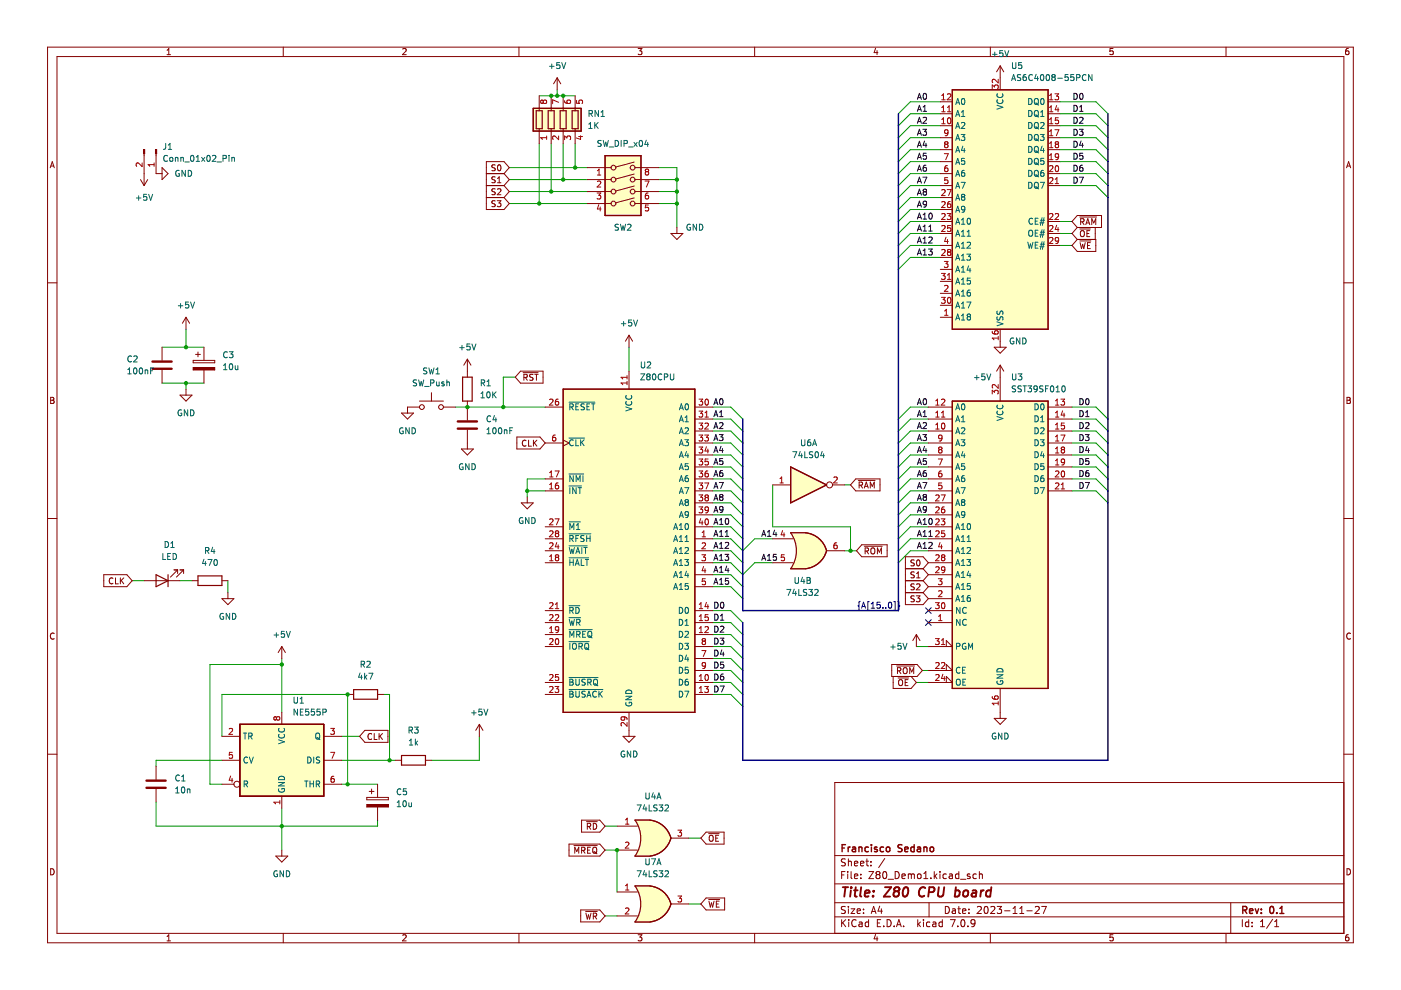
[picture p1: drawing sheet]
<svg xmlns="http://www.w3.org/2000/svg" width="297mm" height="210mm" viewBox="0 0 297 210" stroke-linecap="round" stroke-linejoin="round" font-family="sans-serif">
<g fill="none" stroke="#840000" stroke-width=".21">
<path d="M10.1 10h276.8v189.9h-276.8zM12.1 12h272.8v185.9h-272.8zM35.4 11.6h.8M35.4 10.7l.4-.4v1.3M60.1 10v2M85.4 10.4l.5-.1 .2 .4-.8 .9h.8M110 10v2M135.3 10.3h.8l-.4 .5 .3 .1v.6l-.1 .1-.6-.1M160 10v2M185.6 10.2l-.3 1h.8M185.9 10.7v.9M210 10v2"/>
<path d="M236 10.3h-.6l-.1 .6 .6-.1 .1 .7-.2 .1-.5-.1M259.9 10v2M285.9 10.3h-.4l-.2 .3v.7l.2 .3 .5-.1-.1-.7h-.4l-.2 .2M10.6 35.6l.5-1.3 .4 1.3M10.8 35.2h.6M285.5 35.6l.4-1.3 .5 1.3M285.6 35.2h.6M10.1 60h2M284.9 60h2M10.7 84.2h.5l.2 .3-.2 .4 .2 .1 .1 .3-.3 .2h-.5zM10.7 84.9h.5M285.6 84.2h.4l.3 .3-.3 .4 .3 .1v.3l-.2 .2h-.5z"/>
<path d="M285.6 84.9h.4M10.1 109.9h2M284.9 109.9h2M11.5 134.3a.58 .58 0 0 0-.8 .6 .58 .58 0 0 0 .8 .5M286.3 134.3a.58 .58 0 0 0-.8 .6 .58 .58 0 0 0 .8 .5M10.1 159.9h2M284.9 159.9h2M284.9 165.9h-107.9v32M10.7 184.2a.66 .66 0 0 1 .8 .6 .66 .66 0 0 1-.8 .7zM35.4 198.6l.4-.4v1.3M35.4 199.5h.8M60.1 197.9v2"/>
<path d="M85.4 198.3l.5-.1 .2 .4-.8 .9h.8M110 197.9v2M135.3 198.2h.8l-.4 .5 .3 .1v.6l-.1 .1-.6-.1M160 197.9v2M177 194.4h107.9M177 191.4h107.9M177 187.4h107.9M177 181.4h107.9M178.4 195v1.5M178.4 185.5h.5M178.7 195.6l.6 .9M179.2 184.8h-.8v1.5"/>
<path d="M179.2 192.3l-.5-.1-.3 .1v.5l.7 .2 .1 .4-.3 .3-.5-.1M179.2 182.2l-.5-.1-.3 .1v.5l.7 .2 .1 .4-.3 .3-.5-.1M179.3 195l-.9 .8M179.7 184.8v.1M179.7 185.3v1M179.9 182.1v1.5M179.9 192.2v.1M179.9 192.7v1M179.9 182.7l.2-.1 .3 .1 .1 .9M179.9 195v.1M179.9 195.5v1M180.4 192.7h.8l-.8 1h.8"/>
<path d="M180.4 184.8v1.3l.3 .2M181.2 185.8l.7-.2-.1-.2-.4-.1-.2 .2v.7h.6M181.2 183.1l.7-.2-.1-.2-.4-.1-.2 .2v.7h.6M181.5 195.1a.71 .71 0 0 0-1 .5 .71 .71 0 0 0 .7 .9l.3-.2M181.7 193.2l.7-.2v-.2l-.5-.1-.2 .2 .1 .7h.6M182.2 195.6h.5l.1 .9M182.4 183.1l.8-.2-.1-.2-.4-.1-.3 .2 .1 .7h.6M182.5 186.1v.2M182.5 185.4v.1M182.8 195.8l-.5 .1-.2 .2 .2 .4 .5-.1M183.1 193.5v.2M183.1 192.8v.1"/>
<path d="M183.6 182.6h.6M183.8 182.1v1.3l.4 .2M184.2 195.6l-.5-.1-.3 .3 .2 .6h.6M184.2 195v1.5M184.2 184.8h1l-1 1.5h1M184.7 183.4v.2M184.7 182.7v.1M184.7 193.7l.5-1.5 .5 1.5M184.9 193.3h.7M185.6 198.1l-.3 1h.8M185.9 198.6v.9M186 195.7h.5"/>
<path d="M186 185.4l-.3-.3 .3-.3 .4 .1 .2 .2-.3 .3M186 185.4l-.3 .3v.3l.3 .3 .4-.1 .2-.2-.1-.4-.2-.2M186 185.4h.3M186.5 192.1l-.3 1.1h.9M186.7 195h-.7v1.5h.7M186.9 192.7v1M187.3 184.9l.2-.1a.8 .8 0 0 1 .5 .7 .8 .8 0 0 1-.5 .8l-.3-.6zM187.4 196.3v.2M187.6 182l-1.3 1.9M188.1 195a.76 .76 0 0 1 .8 .7 .76 .76 0 0 1-.8 .8zM188.3 186.4h1.1M189.6 196.3v.2"/>
<path d="M189.8 184.8a.76 .76 0 0 1 .9 .7 .76 .76 0 0 1-.9 .8zM190.1 196.5l.5-1.5 .5 1.5M190.2 196.1h.7M191.2 185.8l.7-.2v-.2l-.5-.1-.2 .2 .1 .7h.6M191.6 196.3v.2M192.6 185.4l.4-.1 .2 .2M192.6 185.3v1M193.2 185.5l.2-.2 .4 .1 .1 .9M193.2 185.5v.8M194.6 195v1.5M194.7 185.4l.3-.1 .3 .3v.4l-.3 .3-.3-.1-.2-.2zM194.7 195.9l.5 .6"/>
<path d="M195.2 195.5l-.6 .6M195.8 195v.1M195.8 195.5v1M195.9 186.3h.8M195.9 185.2l.4-.4v1.5M197 191.4v3M197.1 195.6l-.4-.1-.3 .3 .2 .6h.5M197.4 186.1v.2M197.8 195.6h.6v.9M198.1 184.8v1.5M198.2 185.7l.4 .6M198.4 195.8l-.5 .1-.2 .2 .2 .4 .5-.1"/>
<path d="M198.6 185.3l-.5 .6M199.3 184.8v.1M199.3 185.3v1M199.8 195.6l-.4-.1-.3 .3 .1 .6h.6M199.8 195v1.5M200.4 192.2a.76 .76 0 0 1 .9 .7 .76 .76 0 0 1-.9 .8zM200.6 185.4l-.4-.1-.3 .3 .2 .6h.5M201.3 185.4h.6v.9M201.5 195h1l-.6 1.5M201.9 192.8h.6l.1 .9M201.9 185.6l-.5 .1-.2 .2 .2 .4 .5-.1M202.6 193l-.5 .1-.2 .2 .2 .4 .5-.1"/>
<path d="M203.1 192.7h.5M203.1 196.3v.2M203.3 192.2v1.3l.3 .2M203.3 185.4l-.4-.1-.3 .3 .1 .6h.6M203.3 184.8v1.5M203.6 186.4h1.2M203.9 195.1l.2-.1a.8 .8 0 0 1 .5 .7 .8 .8 0 0 1-.5 .8l-.4-.6zM204.1 193.2l.7-.2-.1-.2-.4-.1-.2 .2v.7h.6M205.2 196.3v.2M205.4 193.5v.2M205.4 192.8v.1M205.6 185.4l-.3-.1-.2 .2v.2l.5 .2v.3h-.5"/>
<path d="M206.7 195.6l-.3 .3h-.3l-.2-.3v-.3l.2-.3 .5 .1 .1 .2a1 1 0 0 1-.4 1.2h-.3M207 185.4l-.4-.1-.3 .3 .1 .6h.6M207.2 192.3l.6-.1 .3 .4-1 1.1h1M207.6 185.4l.3-.1 .3 .1 .1 .9M207.6 184.8v1.5M208.8 192.3l.2-.1a.8 .8 0 0 1 .5 .7 .8 .8 0 0 1-.5 .8l-.4-.6zM210 197.9v2M210.1 192.3l.5-.1 .3 .4-.9 1.1h.9M211.4 192.2h1l-.5 .6 .4 .1v.6l-.2 .2-.7-.2M213 193.1h1.1M214.8 193.7h.8M214.8 192.6l.4-.4v1.5"/>
<path d="M216.2 193.7h.9M216.2 192.6l.4-.4v1.5M217.7 193.1h1.2M219.5 192.3l.6-.1 .3 .4-1 1.1h1M220.8 192.2h1l-.6 1.5M236 198.2h-.6l-.1 .6 .6-.1 .1 .7-.2 .1-.5-.1M259.9 197.9v2M260.9 191.4v6.5M263.4 195v1.5M264.8 195.6l-.5-.1-.3 .3 .2 .6h.6M264.8 195v1.5M265.5 196.3v.2"/>
<path d="M265.5 195.6v.1M267.3 196.5h.8M267.3 195.4l.4-.4v1.5M269.8 194.9l-1.3 1.9M270.3 196.5h.8M270.3 195.4l.4-.4v1.5M285.6 184.2a.66 .66 0 0 1 .7 .6 .66 .66 0 0 1-.7 .7zM285.9 198.2l-.4 .1-.2 .2v.7l.2 .3 .5-.1-.1-.7h-.4l-.2 .2"/>
</g>
<g fill="none" stroke="#840000" stroke-width=".3">
<path d="M178.5 179.8h.5M179.3 179.1h-.8v1.5M179.8 179.6v1M180.3 179.6l-.5 .3M180.8 179.7h.5l.1 .9M181.4 179.9l-.5 .1-.2 .2 .2 .4 .5-.1M182.1 179.7l.2-.1 .4 .1 .1 .9M182.1 179.6v1M184.1 179.7l-.4-.1-.3 .3 .1 .6h.6M184.8 179.1v.1M184.8 179.6v1M186 179.7l-.4-.1-.2 .2 .1 .2 .5 .2v.3h-.6"/>
<path d="M187.3 179.7l-.4-.1-.3 .3 .2 .6h.5M188 179.7l.2-.1 .4 .1 .1 .6-.2 .2-.3 .1-.2-.2zM191.3 179.2l-.6-.1-.2 .1v.5l.6 .2 .2 .4-.3 .3-.6-.1M193.8 179.7l-.4-.1-.3 .3 .1 .6h.6M193.8 179.1v1.5M194.5 179.7h.6l.1 .9M195.2 179.9l-.5 .1-.2 .2 .2 .4 .5-.1M195.9 179.7l.2-.1 .4 .1v.9M195.9 179.6v1M197.2 179.7l.3-.1 .4 .1 .1 .6-.2 .2-.3 .1-.3-.2zM191.8 180.1l.7-.2v-.2l-.5-.1-.2 .2 .1 .7h.6M263.5 193l.7-.1 .2-.2-.1-.4-.8-.1v1.5"/>
<path d="M263.9 193l.5 .7M264.9 193.2l.7-.2v-.3h-.5l-.2 .2 .1 .7h.6M266.1 192.7l.4 1 .4-1M267.4 193.5v.2M267.4 192.7v.2M269.3 192.3l.3-.1a.8 .8 0 0 1 .5 .7 .8 .8 0 0 1-.5 .8l-.4-.6zM270.7 193.5v.2M271.3 193.7h.9M271.3 192.6l.5-.4v1.5"/>
</g>
<g fill="none" stroke="#840000" stroke-width=".4">
<path d="M178.7 188.1h1.1M179.3 188.1l-.3 2M180.4 188.8l-.2 1.3M180.5 188.1v.2M181.1 188.8h.7M181.4 188.1l-.2 1.7 .1 .2 .4 .1M182.6 188.1l-.2 1.7 .2 .3M183.4 189.4l.9-.2v-.3h-.8l-.2 .9 .3 .3 .6-.1M185.1 189.9v.2M185.2 188.9v.2M187.6 188.1h1.4l-1.6 2h1.3M189.9 189l-.3-.2v-.3a.64 .64 0 0 1 1.1-.2v.3l-.4 .4"/>
<path d="M189.9 189a.65 .65 0 0 0-.3 1 .65 .65 0 0 0 .8-.1 .65 .65 0 0 0 .1-.8l-.2-.1M189.9 189h.4M191.7 188.3l.5-.2a1.19 1.19 0 0 1-.4 2l-.3-.2-.1-.6zM196.2 188.3a.88 .88 0 0 0-1 0 .88 .88 0 0 0-.4 .9 .69 .69 0 0 0 .3 .8 .69 .69 0 0 0 .9-.1M196.9 189.2h.8l.3-.2a.51 .51 0 0 0-.2-.9h-.7l-.3 2M199.1 188.1l-.3 1.6 .2 .3a.66 .66 0 0 0 1-.3l.2-1.6M202.6 188.9h.7l.2 .3-.1 .5a.66 .66 0 0 1-1 .3M202.7 188.1l-.3 2M204.4 189l.1-.1a.5 .5 0 0 1 .8 .3l-.1 .5-.2 .3a.5 .5 0 0 1-.8-.3zM206.2 188.9h.8l-.1 1.2M207 189.2l-.7 .1a.4 .4 0 0 0-.3 .4 .4 .4 0 0 0 .2 .4l.7-.1M208 188.8l-.2 1.3"/>
<path d="M208.6 188.8l-.4 .1-.2 .3M210.1 188.9a.66 .66 0 0 0-1 .3l-.1 .5 .2 .3h.7M210.2 188.1l-.3 2"/>
</g>
<path d="M50.9 153.6h17.7v15.2h-17.7z" fill-rule="evenodd" fill="#ffffc2"/>
<path d="M50.9 153.6h17.7v15.2h-17.7z" fill="none" stroke="#840000" stroke-width=".25"/>
<path d="M50.9 153.6h17.7v15.2h-17.7z" fill-rule="evenodd" fill="#ffffc2"/>
<path d="M50.9 153.6h17.7v15.2h-17.7z" fill="none" stroke="#840000" stroke-width=".25"/>
<path d="M119.4 82.5h27.9v68.5h-27.9z" fill-rule="evenodd" fill="#ffffc2"/>
<path d="M119.4 82.5h27.9v68.5h-27.9z" fill="none" stroke="#840000" stroke-width=".25"/>
<path d="M137.2 190.3l5 1.4a5.2 5.2 0 0 1-4.4 3.8z" fill-rule="evenodd" fill="#ffffc2"/>
<path d="M134.6 187.9h3.2M142.2 191.7a5.2 5.2 0 0 1-4.4 3.8h-3.2" fill="none" stroke="#840000" stroke-width=".25"/>
<path d="M134.6 195.5h3.2M134.6 187.9h3.2" fill="none" stroke="#ffffc2" stroke-width=".21"/>
<g fill="#ffffc2">
<path d="M134.6 187.9h3.2v7.6h-3.2a6.7 6.7 0 0 0 0-7.6z" fill-rule="evenodd"/>
<path d="M137.8 187.9a5.1 5.1 0 0 1 4.4 3.8l-4.9 1.3z" fill-rule="evenodd"/>
</g>
<path d="M137.8 187.9a5.1 5.1 0 0 1 4.4 3.8" fill="none" stroke="#840000" stroke-width=".25"/>
<path d="M137.2 176.3l5 1.4a5.2 5.2 0 0 1-4.4 3.8z" fill-rule="evenodd" fill="#ffffc2"/>
<path d="M134.6 173.9h3.2M142.2 177.7a5.2 5.2 0 0 1-4.4 3.8h-3.2" fill="none" stroke="#840000" stroke-width=".25"/>
<path d="M134.6 173.9h3.2M134.6 181.5h3.2" fill="none" stroke="#ffffc2" stroke-width=".21"/>
<g fill="#ffffc2">
<path d="M134.6 173.9h3.2v7.6h-3.2a6.7 6.7 0 0 0 0-7.6z" fill-rule="evenodd"/>
<path d="M137.8 173.9a5.1 5.1 0 0 1 4.4 3.8l-4.9 1.3z" fill-rule="evenodd"/>
</g>
<path d="M137.8 173.9a5.1 5.1 0 0 1 4.4 3.8" fill="none" stroke="#840000" stroke-width=".25"/>
<path d="M128.3 33h7.6v12.7h-7.6z" fill-rule="evenodd" fill="#ffffc2"/>
<path d="M128.3 33h7.6v12.7h-7.6z" fill="none" stroke="#840000" stroke-width=".25"/>
<path d="M113.1 23h10.1v4.8h-10.1z" fill-rule="evenodd" fill="#ffffc2"/>
<path d="M113.1 23h10.1v4.8h-10.1z" fill="none" stroke="#840000" stroke-width=".25"/>
<path d="M201.9 19h20.3v50.8h-20.3z" fill-rule="evenodd" fill="#ffffc2"/>
<path d="M201.9 19h20.3v50.8h-20.3z" fill="none" stroke="#840000" stroke-width=".25"/>
<path d="M167.6 99l7.6 3.8-7.6 3.8z" fill="#ffffc2"/>
<path d="M167.6 99l7.6 3.8-7.6 3.8z" fill="none" stroke="#840000" stroke-width=".25"/>
<path d="M170.2 115.4l5 1.4a5.2 5.2 0 0 1-4.4 3.8z" fill-rule="evenodd" fill="#ffffc2"/>
<path d="M167.6 113h3.2M175.2 116.8a5.2 5.2 0 0 1-4.4 3.8M167.6 120.6h3.2" fill="none" stroke="#840000" stroke-width=".25"/>
<path d="M167.6 113h3.2M167.6 120.6h3.2" fill="none" stroke="#ffffc2" stroke-width=".21"/>
<g fill="#ffffc2">
<path d="M167.6 113h3.2v7.6h-3.2a6.7 6.7 0 0 0 0-7.6z" fill-rule="evenodd"/>
<path d="M170.8 113a5.1 5.1 0 0 1 4.4 3.8l-4.9 1.3z" fill-rule="evenodd"/>
</g>
<path d="M170.8 113a5.1 5.1 0 0 1 4.4 3.8" fill="none" stroke="#840000" stroke-width=".25"/>
<path d="M201.9 85h20.3v61h-20.3z" fill-rule="evenodd" fill="#ffffc2"/>
<path d="M201.9 85h20.3v61h-20.3zM33.1 121.9l2.5 1.2-2.5 1.3zM35.6 121.9v2.5M42 122.1h5.1v2h-5.1z" fill="none" stroke="#840000" stroke-width=".25"/>
<g fill="none" stroke="#000084" stroke-width=".21">
<path d="M182.4 127.5l-.3 .2v.6l-.2 .2 .2 .2v.6l.3 .1M182.7 129l.4-1.3 .4 1.3M182.8 128.6h.6M184.3 127.6h-.3v1.8h.3M184.7 129h.7M184.7 128l.4-.3v1.3M186.6 127.7h-.6l-.1 .6 .6-.1 .1 .6-.2 .2-.5-.2M187.2 128.8v.2M187.8 128.8v.2M188.5 127.8l.1-.1a.68 .68 0 0 1 .5 .6 .68 .68 0 0 1-.5 .7l-.3-.5zM189.5 127.6h.3v1.8h-.3M190.3 127.5l.3 .2v.6l.2 .2-.2 .2v.6l-.3 .1"/>
<path d="M196.2 128.9l1.2 1.2M196.2 131.4l1.2 1.2M197.4 128.9l-1.2 1.2M197.4 131.4l-1.2 1.2"/>
</g>
<g fill="none" stroke="#009600" stroke-width=".21">
<path d="M118.1 19v1.3M108 38.1h16.5M108 35.5h16.5M114.3 30.5v12.7M114.3 20.3h7.6M116.9 30.5v10.1M119.4 30.5v7.6M121.9 30.5v5M139.7 38.1h3.8M139.7 35.5h3.8v12.7M199.4 39.3h-6.4l-2.5 2.6M199.4 24.1h-6.4l-2.5 2.6"/>
<path d="M199.4 26.7h-6.4l-2.5 2.5M199.4 21.6h-6.4l-2.5 2.5M199.4 29.2h-6.4l-2.5 2.5M199.4 31.7h-6.4l-2.5 2.6M199.4 34.3h-6.4l-2.5 2.5M199.4 36.8h-6.4l-2.5 2.5M224.8 31.7h7.6l2.5 2.6M224.8 34.3h7.6l2.5 2.5M224.8 36.8h7.6l2.5 2.5M224.8 21.6h7.6l2.5 2.5M224.8 24.1h7.6l2.5 2.6M224.8 26.7h7.6l2.5 2.5"/>
<path d="M224.8 29.2h7.6l2.5 2.5M224.8 39.3h7.6l2.5 2.6M108 40.6h16.5M108 43.2h16.5M139.7 40.6h3.8M139.7 43.2h3.8M199.4 41.9h-6.4l-2.5 2.5M199.4 44.4h-6.4l-2.5 2.6M199.4 47h-6.4l-2.5 2.5M199.4 49.5h-6.4l-2.5 2.5M199.4 52h-6.4l-2.5 2.6M199.4 54.6h-6.4l-2.5 2.5"/>
<path d="M224.8 47h2.5M224.8 49.5h2.5M224.8 52h2.5M34.4 73.6h8.8M39.4 69.8v3.8M109.2 80h-2.5v6.3M133.4 73.6v5.1M34.4 81.2h8.8M39.4 81.2v1.3M96.6 86.3h19M151.1 99h3.8l2.6 2.5M151.1 96.5h3.8l2.6 2.5"/>
<path d="M151.1 86.3h3.8l2.6 2.5M151.1 88.8h3.8l2.6 2.6M151.1 93.9h3.8l2.6 2.6M151.1 91.4h3.8l2.6 2.5M196.8 93.9h-3.8l-2.5 2.6M196.8 91.4h-3.8l-2.5 2.5M196.8 99h-3.8l-2.5 2.5M196.8 86.3h-3.8l-2.5 2.5M196.8 88.8h-3.8l-2.5 2.6M196.8 96.5h-3.8l-2.5 2.5M227.3 91.4h5.1l2.5 2.5M227.3 93.9h5.1l2.5 2.6"/>
<path d="M227.3 99h5.1l2.5 2.5M227.3 96.5h5.1l2.5 2.5M227.3 86.3h5.1l2.5 2.5M227.3 88.8h5.1l2.5 2.6M111.8 104.1h3.8M115.6 101.5h-3.8v3.9M151.1 119.3h3.8l2.6 2.6 2.5-2.6h3.8M151.1 114.2h3.8l2.6 2.6 2.5-2.6h3.8M151.1 116.8h3.8l2.6 2.5M151.1 101.5h3.8l2.6 2.6M151.1 104.1h3.8l2.6 2.5M151.1 109.2h3.8l2.6 2.5"/>
<path d="M151.1 106.6h3.8l2.6 2.6M151.1 111.7h3.8l2.6 2.5M163.8 102.8v8.9h16.5v5.1M179.1 116.8h2.5M179.1 102.8h1.2M196.8 101.5h-3.8l-2.5 2.6M196.8 106.6h-3.8l-2.5 2.6M196.8 109.2h-3.8l-2.5 2.5M196.8 116.8h-3.8l-2.5 2.5M196.8 111.7h-3.8l-2.5 2.5M196.8 114.2h-3.8l-2.5 2.6M196.8 104.1h-3.8l-2.5 2.5"/>
<path d="M227.3 101.5h5.1l2.5 2.6M227.3 104.1h5.1l2.5 2.5M28 123.1h2.6M38.2 123.1h2.5M48.3 123.1v2.6M59.7 139.6v11.4M151.1 134.5h3.8l2.6 2.6M151.1 124.4h3.8l2.6 2.5M151.1 121.9h3.8l2.6 2.5M151.1 137.1h3.8l2.6 2.5M151.1 139.6h3.8l2.6 2.6M151.1 129.5h3.8l2.6 2.5"/>
<path d="M151.1 132h3.8l2.6 2.5M194.3 137.1h2.5M47.1 156.1v-8.9h26.6v19.1M59.7 140.9h-15.2v25.4h2.6M72.4 156.1h3.8M81.3 147.2h1.3v14M101.6 156.1v5.1h-10.1M151.1 144.7h3.8l2.6 2.5M151.1 147.2h3.8l2.6 2.6M151.1 142.2h3.8l2.6 2.5M194.3 144.7h2.5M195.6 142.2h1.2"/>
<path d="M33.1 170.1v5.1h47v-1.3M47.1 161.2h-14v1.3M59.7 171.4v8.8M72.4 161.2h11.5M72.4 166.3h7.7M128.3 175.2h2.5M146.1 177.7h2.5M128.3 194.2h2.5M128.3 180.2h2.5v8.9M146.1 191.7h2.5"/>
</g>
<path d="M190.5 24.1v105.4h-33v-40.7M234.9 24.1v137.1h-77.4v-29.2" fill="none" stroke="#000084" stroke-width=".3"/>
<g fill="none" stroke="#0f0f0f" stroke-width=".21">
<path d="M195.8 19.9l.2-.1a.68 .68 0 0 1 .5 .6 .68 .68 0 0 1-.5 .7l-.3-.5zM227.7 19.8a.64 .64 0 0 1 .7 .6 .64 .64 0 0 1-.7 .7zM229 19.9l.2-.1a.68 .68 0 0 1 .4 .6 .68 .68 0 0 1-.4 .7l-.3-.5zM194.5 21.1l.4-1.3 .5 1.3M194.5 23.6l.4-1.3 .5 1.3M194.5 26.1l.4-1.2 .5 1.2M194.5 28.7l.4-1.3 .5 1.3M194.5 31.2l.4-1.2 .5 1.2M194.5 33.8l.4-1.3 .5 1.3M194.5 36.3l.4-1.3 .5 1.3M194.5 38.8l.4-1.2 .5 1.2M194.6 20.7h.6"/>
<path d="M194.6 23.2h.6M194.6 25.8h.6M194.6 28.3h.6M194.6 30.9h.6M194.6 33.4h.6M194.6 35.9h.6M194.6 38.5h.6M195.7 27.4h.7l-.4 .5 .4 .1v.6l-.2 .1-.5-.1M195.7 37.6h.8l-.5 1.2M195.7 25l.5-.1 .2 .3-.7 .9h.7M195.7 23.6h.7M195.7 22.7l.4-.4v1.3"/>
<path d="M196 29.9l-.3 .9h.8M196.3 35l-.3 .1-.2 .2-.1 .8 .3 .2 .4-.1-.1-.6-.3-.1-.3 .3M196.3 30.4v.8M196.4 32.5h-.6l-.1 .6 .6-.1 .1 .6-.2 .2-.5-.2M227.7 22.3a.64 .64 0 0 1 .7 .7 .64 .64 0 0 1-.7 .6zM227.7 24.9a.64 .64 0 0 1 .7 .6 .64 .64 0 0 1-.7 .6zM227.7 27.4a.64 .64 0 0 1 .7 .6 .64 .64 0 0 1-.7 .7zM227.7 32.5a.64 .64 0 0 1 .7 .6 .64 .64 0 0 1-.7 .7zM227.7 35a.64 .64 0 0 1 .7 .7 .64 .64 0 0 1-.7 .6zM227.7 37.6a.64 .64 0 0 1 .7 .6 .64 .64 0 0 1-.7 .6zM227.7 30a.64 .64 0 0 1 .7 .6 .64 .64 0 0 1-.7 .6zM228.8 27.4h.8l-.4 .5 .4 .1v.6l-.2 .1-.6-.1"/>
<path d="M228.8 37.6h.9l-.6 1.2M228.9 23.6h.7M228.9 25l.5-.1 .2 .3-.8 .9h.8M228.9 22.7l.4-.4v1.3M229.2 29.9l-.3 .9h.8M229.5 35l-.4 .1-.1 .2-.1 .8 .2 .2 .5-.1-.1-.6-.4-.1-.2 .3M229.5 30.4v.8M229.6 32.5h-.6l-.1 .6 .6-.1 .1 .6-.2 .2-.5-.2M194.5 46.5l.4-1.3 .5 1.3M194.5 49l.4-1.3 .5 1.3M194.5 51.5l.4-1.2 .5 1.2M194.5 54.1l.4-1.3 .5 1.3"/>
<path d="M194.5 41.4l.4-1.3 .5 1.3M194.5 43.9l.4-1.3 .5 1.3M194.6 46.1h.6M194.6 48.6h.6M194.6 51.2h.6M194.6 53.7h.6M194.6 41h.6M194.6 43.5h.6M195.7 45.5l.4-.3v1.3M195.7 48.1l.4-.4v1.3M195.7 50.6l.4-.3v1.2M195.7 53.2l.4-.4v1.3"/>
<path d="M195.7 46.5h.7M195.7 49h.7M195.7 51.5h.7M195.7 54.1h.7M196 40.6l-.3-.2 .3-.3h.2l.2 .2-.2 .3M196 40.6l-.3 .3 .1 .4 .2 .1 .3-.1 .1-.2v-.2l-.2-.3M196 40.6h.2M196.4 43.2l-.2 .2h-.4v-.6l.4-.2 .2 .3v.7l-.2 .3h-.4M196.9 52.8h.8l-.5 .5 .4 .1v.5l-.2 .2-.5-.2M196.9 50.4l.5-.1 .3 .3-.8 .9h.8M196.9 49h.8M196.9 48.1l.4-.4v1.3"/>
<path d="M197 45.3l.2-.1a.68 .68 0 0 1 .5 .6 .68 .68 0 0 1-.5 .7l-.3-.5zM151.4 93.4l.4-1.3 .4 1.3M151.4 98.5l.4-1.3 .4 1.3M151.4 90.9l.4-1.3 .4 1.3M151.4 96l.4-1.3 .4 1.3M151.4 88.3l.4-1.2 .4 1.2M151.4 85.8l.4-1.3 .4 1.3M151.5 93.1h.6M151.5 98.1h.6M151.5 90.5h.6M151.5 95.6h.6M151.5 88h.6"/>
<path d="M151.5 85.4h.6M152.5 92.1h.8l-.4 .5 .3 .1v.6l-.2 .1-.5-.1M152.6 87.4l.3-.3v1.2M152.6 89.7l.4-.1 .3 .4-.8 .9h.8M152.6 88.3h.7M152.7 84.6l.2-.1a.68 .68 0 0 1 .4 .7 .68 .68 0 0 1-.4 .6 .84 .84 0 0 1-.2-1.2zM152.9 94.6l-.3 .9h.7M153.2 99.8h-.4l-.2 .3v.7l.2 .2 .4-.1v-.6l-.4-.1-.2 .3M153.2 95.1v.9M153.2 97.2h-.6v.6h.6v.6l-.2 .1-.4-.1M194.5 93.4l.4-1.3 .5 1.3M194.5 96l.4-1.3 .5 1.3"/>
<path d="M194.5 85.8l.4-1.3 .5 1.3M194.5 88.3l.4-1.2 .5 1.2M194.5 90.9l.4-1.3 .5 1.3M194.5 98.5l.4-1.3 .5 1.3M194.6 93.1h.6M194.6 98.1h.6M194.6 90.5h.6M194.6 95.6h.6M194.6 88h.6M194.6 85.4h.6M195.7 92.1h.7l-.4 .5 .4 .1v.6l-.2 .1-.5-.1M195.7 89.7l.5-.1 .2 .4-.7 .9h.7"/>
<path d="M195.7 88.3h.7M195.7 87.4l.4-.3v1.2M195.9 84.6l.1-.1a.68 .68 0 0 1 .5 .7 .68 .68 0 0 1-.5 .6 .84 .84 0 0 1-.1-1.2zM196 94.6l-.3 .9h.8M196.3 99.8h-.3l-.2 .3-.1 .7 .3 .2 .4-.1-.1-.6-.3-.1-.3 .3M196.3 95.1v.9M196.4 97.2h-.6l-.1 .6h.6l.1 .6-.2 .1-.5-.1M229 92.1a.64 .64 0 0 1 .7 .7 .64 .64 0 0 1-.7 .6zM229 97.2a.64 .64 0 0 1 .7 .7 .64 .64 0 0 1-.7 .6zM229 99.8a.64 .64 0 0 1 .7 .6 .64 .64 0 0 1-.7 .6zM229 89.6a.64 .64 0 0 1 .7 .6 .64 .64 0 0 1-.7 .7zM229 87.1a.64 .64 0 0 1 .7 .6 .64 .64 0 0 1-.7 .6z"/>
<path d="M229 84.5a.64 .64 0 0 1 .7 .7 .64 .64 0 0 1-.7 .6zM229 94.7a.64 .64 0 0 1 .7 .6 .64 .64 0 0 1-.7 .7zM230.1 92.1h.8l-.4 .5 .3 .1v.6l-.1 .1-.6-.1M230.2 89.7l.5-.1 .2 .4-.8 .9h.8M230.2 88.3h.7M230.2 87.4l.3-.3v1.2M230.3 84.7l.2-.2a.68 .68 0 0 1 .4 .7 .68 .68 0 0 1-.4 .6l-.3-.5zM230.5 94.6l-.3 .9h.8M230.8 99.8h-.4l-.2 .3v.7l.2 .2 .4-.1v-.6l-.4-.1-.2 .3M230.8 95.1v.9M230.8 97.2h-.6v.6h.6v.6l-.1 .1-.5-.1M151.4 113.7l.4-1.2 .4 1.2"/>
<path d="M151.4 116.3l.4-1.3 .4 1.3M151.4 118.8l.4-1.3 .4 1.3M151.4 106.1l.4-1.3 .4 1.3M151.4 108.6l.4-1.2 .4 1.2M151.4 101l.4-1.2 .4 1.2M151.4 103.6l.4-1.3 .4 1.3M151.4 111.2l.4-1.3 .4 1.3M151.5 113.4h.6M151.5 115.9h.6M151.5 118.4h.6M151.5 105.7h.6M151.5 108.3h.6"/>
<path d="M151.5 100.7h.6M151.5 103.2h.6M151.5 110.8h.6M152.5 102.3h.8l-.5 1.3M152.6 113.7h.7M152.6 110.3l.3-.4v1.3M152.6 112.8l.3-.3v1.2M152.6 115.4l.3-.4v1.3M152.6 117.9l.3-.4v1.3M152.6 116.3h.7M152.6 118.8h.7M152.6 111.2h.7"/>
<path d="M152.8 105.4l-.2-.3 .2-.3h.2l.3 .3-.3 .3M152.8 105.4l-.2 .2v.4l.2 .1 .4-.1 .1-.1v-.3l-.3-.2M152.8 105.4h.2M153.3 107.9l-.3 .3-.3-.1-.1-.6 .4-.1 .3 .2-.1 .7-.2 .3h-.3M153.7 117.5h.8l-.4 .5 .3 .1v.6l-.1 .1-.6-.1M153.8 113.7h.7M153.8 112.8l.3-.3v1.2M153.8 115.1l.5-.1 .2 .4-.8 .9h.8M153.9 110l.2-.1a.68 .68 0 0 1 .4 .6 .68 .68 0 0 1-.4 .7l-.3-.5zM161.5 118.8l.4-1.3 .5 1.3M161.5 113.7l.4-1.2 .5 1.2M161.6 113.4h.6"/>
<path d="M161.6 118.4h.6M162.7 117.9l.4-.4v1.3M162.7 113.7h.7M162.7 112.8l.4-.3v1.2M162.7 118.8h.7M164.2 112.4l-.3 .9h.8M164.5 112.9v.8M164.6 117.5h-.6l-.1 .6h.6l.1 .6-.2 .1-.5-.1M194.5 103.6l.4-1.3 .5 1.3M194.5 106.1l.4-1.3 .5 1.3M194.5 113.7l.4-1.2 .5 1.2M194.5 116.3l.4-1.3 .5 1.3"/>
<path d="M194.5 101l.4-1.2 .5 1.2M194.5 108.6l.4-1.2 .5 1.2M194.5 111.2l.4-1.3 .5 1.3M194.6 113.4h.6M194.6 115.9h.6M194.6 105.7h.6M194.6 108.3h.6M194.6 100.7h.6M194.6 103.2h.6M194.6 110.8h.6M195.7 102.3h.8l-.5 1.3M195.7 113.7h.7"/>
<path d="M195.7 116.3h.7M195.7 111.2h.7M195.7 110.3l.4-.4v1.3M195.7 112.8l.4-.3v1.2M195.7 115.4l.4-.4v1.3M196 105.4l-.3-.3 .3-.3h.2l.2 .3-.2 .3M196 105.4h.2M196 105.4l-.3 .2 .1 .4 .2 .1 .3-.1 .1-.1v-.3l-.2-.2M196.4 107.9l-.2 .3-.4-.1v-.6l.4-.1 .2 .2v.7l-.2 .3h-.4M196.9 113.7h.8M196.9 115.1l.5-.1 .3 .4-.8 .9h.8M196.9 112.8l.4-.3v1.2"/>
<path d="M197 110l.2-.1a.68 .68 0 0 1 .5 .6 .68 .68 0 0 1-.5 .7l-.3-.5zM229 102.3a.64 .64 0 0 1 .7 .6 .64 .64 0 0 1-.7 .7zM230.1 102.3h.9l-.6 1.3M151.4 123.9l.4-1.3 .4 1.3M151.4 121.3l.4-1.2 .4 1.2M151.5 123.5h.6M151.5 121h.6M151.5 127.7a.64 .64 0 0 1 .8 .6 .64 .64 0 0 1-.8 .7zM151.5 130.2a.64 .64 0 0 1 .8 .7 .64 .64 0 0 1-.8 .6zM151.5 132.8a.64 .64 0 0 1 .8 .6 .64 .64 0 0 1-.8 .6zM151.5 135.3a.64 .64 0 0 1 .8 .6 .64 .64 0 0 1-.8 .7zM151.5 137.8a.64 .64 0 0 1 .8 .7 .64 .64 0 0 1-.8 .6z"/>
<path d="M152.6 120.4l.3-.3v1.2M152.6 123l.3-.4v1.3M152.6 123.9h.7M152.6 121.3h.7M152.7 135.3h.8l-.5 .5 .4 .1v.5l-.2 .2-.5-.2M152.7 132.9l.5-.1 .3 .3-.8 .9h.8M152.7 130.6l.4-.4v1.3M152.7 131.5h.8M152.9 127.8l.1-.1a.68 .68 0 0 1 .5 .6 .68 .68 0 0 1-.5 .7l-.3-.5zM153 137.8l-.3 .9h.8M153.3 138.3v.8M154.1 120l-.3 .9h.8"/>
<path d="M154.4 120.5v.8M154.4 122.6h-.6v.6h.6v.6l-.1 .1-.5-.1M151.5 140.4a.64 .64 0 0 1 .8 .6 .64 .64 0 0 1-.8 .6zM151.5 142.9a.64 .64 0 0 1 .8 .7 .64 .64 0 0 1-.8 .6zM151.5 145.5a.64 .64 0 0 1 .8 .6 .64 .64 0 0 1-.8 .6zM152.7 145.5h.8l-.5 1.2M153.3 142.9l-.3 .1-.2 .2-.1 .7 .3 .3 .4-.1-.1-.6-.3-.1-.3 .2M153.4 140.4h-.6l-.1 .6 .6-.1 .1 .6-.2 .1-.5-.1"/>
</g>
<g fill="none" stroke="#840000" stroke-width=".21">
<path d="M103.1 36.8h3.8M103.1 39.3h3.8M105 35l-.7 .1v.3l.6 .3 .1 .3-.2 .2-.5-.1M105 37.5l-.7 .1v.4l.6 .2 .1 .3-.2 .2h-.5M105.5 38.7h.7M105.5 37.8l.3-.3v1.2M105.6 35.1l.2-.2a.68 .68 0 0 1 .4 .7 .68 .68 0 0 1-.4 .6l-.3-.5zM106.9 36.8l1.1-1.3-1.1-1.2h-3.8v10.1h3.8l1.1-1.2-1.1-1.3M106.9 39.3l1.1 1.3-1.1 1.3M106.9 36.8l1.1 1.3-1.1 1.2M103.1 41.9h3.8M105 40.1h-.7v.4l.6 .2 .1 .3-.2 .3-.5-.1"/>
<path d="M105 42.6l-.7 .1v.3l.6 .3 .1 .3-.2 .2h-.5M105.4 42.6h.8l-.4 .4 .3 .2v.5l-.1 .1-.6-.1M105.5 40.1l.5-.1 .2 .4-.8 .9h.8M228.4 50.8h3.9v2.5h-3.9l-1.1-1.3zM228.4 45.7h5.1v2.5h-5.1l-1.1-1.2zM228.4 48.2l-1.1 1.3 1.1 1.3M228.9 46h3.6M228.9 48.6h2.3M228.9 51.1h2.4M229 51.4l.3 1.3 .2-.9 .3 .9 .3-1.3M229.1 47h.6l.1-.5-.7-.1v1.2M229.1 49.1l.3-.2a.43 .43 0 0 1 .5 .4v.4a.42 .42 0 0 1-.4 .5 .42 .42 0 0 1-.4-.5z"/>
<path d="M229.4 47l.4 .6M230.2 47.6l.4-1.2 .5 1.2M230.3 47.3h.6M230.4 49.5h.5M230.6 52h.4M231.1 48.9h-.7v1.3h.7M231.2 51.4h-.6v1.3h.6M231.5 47.6v-1.2l.4 .9 .4-.9v1.2M232.2 48.2v2.6M41 76.4h4.5v.5h-4.5zM41.5 75.1h1M42 74.6v1"/>
<path d="M110.4 78.7h4.7v2.5h-4.7l-1.2-1.2zM110.9 79h3.2M113 79.4l-.7 .1v.3l.6 .3 .1 .3-.2 .2h-.5M113.4 79.4h.7M113.7 79.4v1.2M38.2 83.8h2.5l-1.3 1.2zM39.4 82.5v1.3M109.6 92.7h4.9l1.1 1.2-1.1 1.3h-4.9zM111.1 80h.6v-.5l-.6-.1v1.2M111.4 80l.4 .6M111.5 93.4a.56 .56 0 0 0-.8 .6 .56 .56 0 0 0 .8 .5M112.1 93.3v1.3h.6"/>
<path d="M113.1 93.3v1.3M113.3 93.9l.5 .7M113.8 93.3l-.7 .8M181.4 101.5h5.2v2.6h-5.2l-1.1-1.3zM182 101.9h3.5M182.2 102.9l.6-.1v-.5l-.6-.1v1.3M182.5 102.9l.4 .6M182.7 115.5h5.4v2.5h-5.4l-1.1-1.2zM183.2 103.5l.5-1.3 .4 1.3M183.3 115.8h3.7M183.4 103.1h.6M183.4 116.8h.6l.1-.5-.7-.1v1.2"/>
<path d="M183.7 116.8l.5 .6M184.5 103.5v-1.3l.4 .9 .5-.9v1.3M184.7 116.4l.2-.2a.43 .43 0 0 1 .6 .4v.4a.42 .42 0 0 1-.4 .5 .42 .42 0 0 1-.5-.5zM186 117.4v-1.2l.4 .9 .5-.9v1.2M193.8 118.8h-.6v.4l.5 .2 .1 .3-.2 .3-.5-.1M194.5 118.8l.1-.1a.68 .68 0 0 1 .5 .6 .68 .68 0 0 1-.5 .7l-.3-.5zM22 121.9h4.9l1.1 1.2-1.1 1.3h-4.9zM23.9 122.6a.56 .56 0 0 0-.7 .6 .56 .56 0 0 0 .7 .5M24.5 122.5v1.3h.6M25.5 122.5v1.3M25.7 123.1l.5 .7M26.2 122.5l-.7 .7"/>
<path d="M30.6 123.1h7.6M36.9 120.8h.8M37.7 120.8l-1.6 1.6M37.7 120.8v.8M38.2 120.8h.7M38.9 120.8l-1.5 1.6M38.9 120.8v.8M40.7 123.1h1.3M47.1 123.1h1.2M47.1 126.9h2.5l-1.3 1.3zM48.3 125.7v1.2M59.7 137.1l-.7 1.3"/>
<path d="M59.7 137.1v2.5M59.7 137.1l.8 1.3M192 120.6h3.7M192 123.1h3.7M192 125.7h3.7M193.8 123.9h-.6v.4l.5 .2 .1 .3-.2 .3-.5-.1M193.8 121.3l-.6 .1v.3l.5 .3 .1 .3-.2 .2h-.5M193.8 126.4h-.6v.4l.5 .3 .1 .3-.2 .2-.5-.1M194.3 126.3h.8l-.5 .5 .4 .1v.6l-.2 .1-.5-.1M194.3 123.9l.5-.1 .3 .4-.8 .9h.8M194.3 122.5h.8M194.3 121.6l.4-.3v1.2"/>
<path d="M195.7 120.6l1.1 1.3-1.1 1.2M195.7 120.6l1.1-1.3-1.1-1.3h-3.7v10.2h3.7l1.1-1.3-1.1-1.2M195.7 123.1l1.1 1.3-1.1 1.3M77.4 154.9h4.9v2.5h-4.9l-1.2-1.3zM78.8 155.6a.56 .56 0 0 0-.8 .6 .56 .56 0 0 0 .8 .5M79.3 155.5v1.3h.6M80.4 155.5v1.3M80.6 156.1l.5 .7M81.1 155.5l-.7 .7M189.1 140.9h5.3l1.2 1.3-1.2 1.2h-5.3zM189.4 143.4v2.6h3.8l1.1-1.3-1.1-1.3M190.1 141.2h3.8"/>
<path d="M190.3 142.2h.6v-.5l-.6-.1v1.2M190.4 143.7h2.2M190.6 144.3l.2-.2a.43 .43 0 0 1 .6 .4v.4a.42 .42 0 0 1-.5 .5 .42 .42 0 0 1-.4-.5zM190.6 142.2l.4 .6M191.7 141.6h.1a.43 .43 0 0 1 .5 .4v.4a.42 .42 0 0 1-.4 .4 .42 .42 0 0 1-.4-.4zM191.9 144.7h.4M192.5 144.1h-.6v1.3h.6M192.9 142.8v-1.2l.4 .9 .4-.9v1.2M33.1 162.5v2.8M33.1 167.3v2.8M120.6 179h6.6l1.1 1.2-1.1 1.3h-6.6zM121.7 179.3h4.9"/>
<path d="M123.3 173.9h3.9l1.1 1.3-1.1 1.2h-3.9zM124.3 174.2h2.3M124.5 175.2h.6l.1-.5-.7-.1v1.2M124.8 175.2l.4 .6M125.2 179.6h-.6v1.3h.6M125.7 179.8l.3-.2a.43 .43 0 0 1 .5 .5v.4a.42 .42 0 0 1-.4 .4 .42 .42 0 0 1-.4-.4zM125.8 174.6a.64 .64 0 0 1 .7 .6 .64 .64 0 0 1-.7 .6zM149.7 176.4h3.8v2.6h-3.8l-1.1-1.3zM150.2 176.7h2.3M150.5 177.2l.2-.1a.43 .43 0 0 1 .5 .4v.4a.42 .42 0 0 1-.4 .5 .42 .42 0 0 1-.4-.5zM151.8 177.7h.4M152.4 177.1h-.6v1.3h.6"/>
<path d="M121.9 180.9v-1.3l.4 .9 .4-.9v1.3M123.1 192.9h4.1l1.1 1.3-1.1 1.3h-4.1zM123.3 180.3l.6-.1 .1-.4-.7-.2v1.3M123.6 180.3l.4 .6M124.2 193.2h2.4M124.2 193.6l.3 1.3 .3-.9 .2 .9 .3-1.3M124.6 180.2h.4M125.8 194.3l.6-.1 .1-.5-.7-.1v1.3M125.9 180.6l.7 .4M126.1 194.3l.4 .6M149.7 190.4h3.9v2.5h-3.9l-1.1-1.2zM150.2 190.7h2.4"/>
<path d="M150.3 191.1l.3 1.2 .2-.9 .3 .9 .3-1.2M151.9 191.7h.4M152.5 191.1h-.6v1.2h.6"/>
</g>
<path d="M31.1 167h4M31.1 165.5h4" fill="none" stroke="#840000" stroke-width=".51"/>
<g fill="none" stroke="#006464" stroke-width=".21">
<path d="M38.5 87a.58 .58 0 0 0-.8 .5 .58 .58 0 0 0 .8 .5v-.4h-.2M39.8 86.9v1.3l-.7-1.3v1.3M40.4 86.9a.64 .64 0 0 1 .7 .6 .64 .64 0 0 1-.7 .7zM34.5 117.4v1.2h.6M35 114.8a.64 .64 0 0 1 .7 .6 .64 .64 0 0 1-.7 .7zM35.6 118h.4M36.2 117.4h-.6v1.2h.6M36.2 116.1h.7M36.2 115.2l.4-.4v1.3M36.7 117.4a.64 .64 0 0 1 .7 .6 .64 .64 0 0 1-.7 .6zM43.2 118.6l-.3 .9h.8M43.5 119v.9"/>
<path d="M43.6 116.7h.6v-.5l-.6-.1v1.3M43.9 116.7l.4 .7M44.1 118.6h.8l-.5 1.3M45.1 116l-.3 .9h.8M45.4 116.5v.9M45.5 118.7l.2-.1a.68 .68 0 0 1 .4 .7 .68 .68 0 0 1-.4 .6l-.3-.5zM47.4 130.1a.58 .58 0 0 0-.8 .6 .58 .58 0 0 0 .8 .5v-.4h-.2M48.7 130v1.3l-.7-1.3v1.3M49.3 130a.64 .64 0 0 1 .7 .7 .64 .64 0 0 1-.7 .6zM58.1 134.6h1M58.6 134.2v.9M60.3 133.9h-.6l-.1 .6 .6-.1 .1 .6-.2 .1-.5-.1"/>
<path d="M60.7 133.9l.4 1.2 .5-1.2M37.3 168.1h.7M37.3 167.2l.3-.3v1.2M38 164.4a.56 .56 0 0 0-.8 .6 .56 .56 0 0 0 .8 .5M38.5 165.6h.7M38.5 164.7l.4-.4v1.3M38.6 167l.2-.1a.68 .68 0 0 1 .4 .6 .68 .68 0 0 1-.4 .6l-.3-.5zM39.7 167.3v.8M39.7 167.4l.5-.1 .1 .8"/>
</g>
<path d="M41 77.9h4.5v.5h-4.5z" fill-rule="evenodd" fill="#840000"/>
<g fill="none" stroke="#840000" stroke-width=".21">
<path d="M29.8 38.1l.8 1.2M30.6 32.6v.4M30.6 36.8v2.5M31.3 38.1l-.7 1.2M33.1 36.8h1.3M33.1 32.6v.4M34.4 35.5l1.2 1.3-1.2 1.3zM39.4 67.3l-.7 1.2M39.4 67.3v2.5M39.4 67.3l.8 1.2M41 77.9h4.5v.5h-4.5zM43.2 73.6v2.8"/>
<path d="M43.2 78.4v2.8"/>
</g>
<g fill="none" stroke="#006464" stroke-width=".21">
<path d="M38 36.2a.58 .58 0 0 0-.8 .6 .58 .58 0 0 0 .8 .5v-.5h-.2M39.3 36.1v1.3l-.7-1.3v1.3M39.9 36.1a.64 .64 0 0 1 .7 .7 .64 .64 0 0 1-.7 .6zM28.9 42h1M29.4 41.5v1M31.1 41.2h-.6l-.1 .6 .6-.1 .1 .6-.2 .2-.5-.2M31.5 41.2l.4 1.3 .5-1.3M37.8 64.8h1M38.3 64.3v1M40 64h-.6l-.1 .6h.6l.1 .6-.2 .1-.5-.1M40.4 64l.4 1.3 .4-1.3M47.4 78.4h.7"/>
<path d="M47.4 77.5l.4-.4v1.3M48.2 74.7a.56 .56 0 0 0-.8 .5 .56 .56 0 0 0 .8 .5M48.6 74.6h.8l-.4 .5 .3 .1v.5l-.1 .1-.6-.1M48.7 77.2l.2-.1a.68 .68 0 0 1 .5 .7 .68 .68 0 0 1-.5 .6l-.3-.5zM49.9 77.5v.8h.5M50.4 77.5v.9"/>
</g>
<path d="M30.4 31.7h.3v.9h-.3z" fill-rule="evenodd" fill="#840000"/>
<path d="M30.4 31.7h.3v.9h-.3z" fill="none" stroke="#840000" stroke-width=".21"/>
<path d="M33 31.7h.2v.9h-.2z" fill-rule="evenodd" fill="#840000"/>
<g fill="none" stroke="#840000" stroke-width=".21">
<path d="M30.6 33v3.8M33 31.7h.2v.9h-.2zM33.1 33v3.8M34.4 73.6v2.8M34.4 78.4v2.8M99.1 76.2v3.8M99.1 76.2l-.8 1.2M99.1 76.2l.8 1.2M85.1 87.6h2.6l-1.3 1.2zM88.9 86.3h-2.5v1.3M88.9 85h5.1M91.5 83.3v1.7"/>
<path d="M94 86.3h2.6M97.8 95.2h2.6l-1.3 1.3zM99.1 85v4.1M99.1 91.1v4.1M110.5 106.6h2.6l-1.3 1.3zM111.8 105.4v1.2M47.1 156.1h3.8M59.7 151v2.6M68.6 156.1h3.8M47.1 166.3h2.5M47.1 161.2h3.8M59.7 168.8v2.6"/>
<path d="M68.6 166.3h3.8M68.6 161.2h3.8M77.8 169.1h4.5v.5h-4.5zM78.3 167.8h1M78.8 167.3v1M58.5 181.5h2.5l-1.3 1.3zM59.7 180.2v1.3"/>
<circle cx="89.4" cy="86.3" r=".51"/>
<circle cx="93.5" cy="86.3" r=".51"/>
<circle cx="50.2" cy="166.3" r=".63"/>
</g>
<g fill="none" stroke="#a90000" stroke-width=".21">
<path d="M30.1 34.5v.8l-.9-.8-.3 .3 .1 .5M32.7 34.5v.8M32.7 34.9h-1.3l.4 .4M48.6 154.6l.5-.2 .2 .4-.8 .9h.8M49.3 159.5h-.6l-.1 .6h.6l.1 .6-.2 .1-.5-.1M58.6 152.2l.2-.2h.4l.1 .2v.4l-.2 .1-.4-.1-.1-.2M58.6 152.2l-.2-.2-.3 .2v.2l.2 .3 .3-.3M58.6 152.2v.2M70.1 154.4h.8l-.4 .5 .3 .1v.6l-.1 .1-.6-.1M70.1 159.5h.9l-.6 1.3M48.9 164.5l-.3 .9h.8M49.2 165v.9"/>
<path d="M59.3 169.7v.7M59.3 170.1h-1.2l.3 .3M70.8 164.6l-.4 .1-.2 .2v.7l.2 .3 .4-.2v-.6h-.4l-.2 .2"/>
</g>
<g fill="none" stroke="#006464" stroke-width=".21">
<path d="M35.1 30.4v1.1l-.4 .2M35.5 33.1a.56 .56 0 0 0-.8 .5 .56 .56 0 0 0 .8 .5M35.7 31.7h.7M35.7 30.8l.3-.4v1.3M36 33.5l.2-.1 .4 .1-.1 .7-.5-.1zM37.2 33.5l.5-.1v.8M37.2 33.4v.8M38.3 33.5l.5-.1 .1 .8M38.3 33.4v.8M39.2 34.3h1M40.5 33.1l.2-.2a.68 .68 0 0 1 .4 .7 .68 .68 0 0 1-.4 .6l-.3-.5zM41.6 34.2h.7"/>
<path d="M41.6 33.3l.4-.4v1.3M42.8 33.4l.6 .8M43.4 33.4l-.6 .8M44 33.1l.1-.2a.68 .68 0 0 1 .5 .7 .68 .68 0 0 1-.5 .6l-.3-.5zM45 33.1l.5-.2 .3 .4-.8 .9h.8M46 34.3h1M47.3 33.6h.6v-.5l-.6-.2v1.3M48.6 32.9v.2M48.6 33.4v.8M49.2 33.5l.4-.1 .1 .8M49.2 33.4v.8M27.1 79.3h.7"/>
<path d="M27.1 78.4l.4-.4v1.3M27.9 75.6a.56 .56 0 0 0-.8 .5 .56 .56 0 0 0 .8 .5M28.4 75.6l.4-.1 .3 .3-.8 .9h.8M28.4 78.1l.2-.1a.68 .68 0 0 1 .4 .6 .68 .68 0 0 1-.4 .7l-.3-.5zM29.6 78.1l.2-.1a.68 .68 0 0 1 .5 .6 .68 .68 0 0 1-.5 .7l-.3-.5zM30.8 78.5h.5v.8M30.8 78.4v.9M31.9 78.6h.5M32.5 78h-.6v1.3M90.5 78.1h-.7v.4l.6 .2 .1 .3-.2 .3-.5-.1M90.9 78l.3 1.3 .3-.9 .2 .9 .3-1.3M92.4 79.3h.8"/>
<path d="M92.4 78.4l.4-.4v1.3M97.5 73.7h.9M97.9 73.2v1M99.6 72.9h-.6v.6h.6v.6l-.1 .1-.5-.1M100.1 72.9l.4 1.3 .4-1.3M85.4 90.8a.58 .58 0 0 0-.7 .5 .58 .58 0 0 0 .8 .5v-.4h-.2M86.8 90.7v1.3l-.8-1.3v1.3M87.4 90.7a.64 .64 0 0 1 .7 .6 .64 .64 0 0 1-.7 .7zM88.3 80.6l-.6 .1v.3l.5 .3 .1 .3-.2 .2h-.5M88.8 80.5l.3 1.3 .2-.9 .2 .9 .3-1.3M90 81.9h1M91.3 81.2l.6-.1 .1-.4-.7-.2v1.3"/>
<path d="M92.6 81v.8l.5-.1M93.1 81v.8M94.1 81h-.3l-.1 .1v.2l.4 .2v.3h-.4M94.7 81.1l.5-.1 .1 .8M94.7 80.5v1.3M98.1 98.4a.58 .58 0 0 0-.7 .6 .58 .58 0 0 0 .8 .5v-.5h-.3M99.5 98.3v1.3l-.8-1.3v1.3M100.1 98.3a.64 .64 0 0 1 .7 .6 .64 .64 0 0 1-.7 .7zM102 84.4h.7M102 83.4l.3-.3v1.3M102 81.2l.6-.1 .1-.4-.7-.2v1.3M102.3 81.2l.5 .6"/>
<path d="M103.3 92h.7M103.3 81.8h.7M103.3 80.9l.3-.4v1.3M103.3 91.1l.3-.4v1.3M103.3 83.2l.2-.1a.68 .68 0 0 1 .4 .6 .68 .68 0 0 1-.4 .7l-.3-.5zM104 88.3a.56 .56 0 0 0-.8 .5 .56 .56 0 0 0 .8 .5M104.5 83.1v1.3M104.6 90.8l.2-.1a.68 .68 0 0 1 .4 .6 .68 .68 0 0 1-.4 .7l-.3-.5zM104.6 83.6l.6 .8M104.8 88.1l-.3 .9h.8M105.1 88.6v.8M105.2 83.1l-.7 .7"/>
<path d="M105.9 90.8l.1-.1a.68 .68 0 0 1 .4 .6 .68 .68 0 0 1-.4 .7 .84 .84 0 0 1-.1-1.2zM106.9 91.1v.9M106.9 91.2h.5l.1 .8M108.1 91.3h.4M108.7 90.7h-.6v1.3M110.8 109.8a.58 .58 0 0 0-.7 .6 .58 .58 0 0 0 .8 .5v-.4h-.3M112.1 109.7v1.3l-.7-1.3v1.3M112.8 109.7a.64 .64 0 0 1 .7 .7 .64 .64 0 0 1-.7 .6zM51.6 155.4h.7M52 155.4v1.3M52.7 156.1l.6-.1 .1-.4-.7-.2v1.3M53 156.1l.5 .6"/>
<path d="M59.1 156.9l1.2 .4-1.2 .4M59.2 154.4a.56 .56 0 0 0 .5 .8 .56 .56 0 0 0 .5-.8M59.2 155.7a.56 .56 0 0 0 .5 .8 .56 .56 0 0 0 .5-.8M62.4 147.8v1l.2 .3 .4-.1 .1-.2v-1M63.1 150.4v1.2l-.7-1.2v1.2M63.6 149.1h.7M63.6 148.2l.4-.4v1.3M63.7 151h.4M64.3 150.4h-.6v1.2h.6M65.4 150.4h-.6v.6l.6-.1v.6l-.1 .1-.5-.1M66.6 150.4h-.6v.6l.6-.1v.6l-.1 .1-.5-.1M67 155.6l.2-.2a.43 .43 0 0 1 .6 .5v.4a.42 .42 0 0 1-.4 .4 .42 .42 0 0 1-.5-.4z"/>
<path d="M67.2 156.4l.6 .4M67.9 150.4h-.7v.6l.6-.1 .1 .6-.2 .1-.5-.1M68.5 151h.6v-.5l-.6-.1v1.2M51.8 166.3l.6-.1v-.5l-.6-.1v1.3M52.1 166.3l.4 .6M52.5 160.6a.56 .56 0 0 0-.8 .5 .56 .56 0 0 0 .8 .6M52.9 160.5l.4 1.3 .4-1.3M59.1 165.9h1.2l-1.2 .7h1.2M59.1 167.2a.58 .58 0 0 0 .6 .8 .58 .58 0 0 0 .5-.8h-.4v.2M59.2 164.7a.66 .66 0 0 1 .8-.1 .66 .66 0 0 1 .3 .7h-1.2zM64.6 165.6h.7M64.9 165.6v1.3"/>
<path d="M65.2 160.5a.64 .64 0 0 1 .8 .6 .64 .64 0 0 1-.8 .7zM65.7 165.6v1.3M65.7 166.2h.7M66.4 165.6v1.3M66.5 160.5v1.3M67.1 166.3l.6-.1v-.5l-.6-.1v1.3M67.4 166.3l.4 .6M67.8 160.6h-.7v.4l.6 .2 .1 .3-.3 .3-.4-.1M58.8 184.7a.58 .58 0 0 0-.8 .6 .58 .58 0 0 0 .8 .5v-.4h-.2M60.1 184.6v1.3l-.7-1.3v1.3M60.7 184.6a.64 .64 0 0 1 .7 .7 .64 .64 0 0 1-.7 .6z"/>
</g>
<path d="M32.3 76.7h4.1M32.3 78.2h4.1M97.1 90.9h4M97.1 89.4h4" fill="none" stroke="#840000" stroke-width=".51"/>
<path d="M98.1 80h2v5h-2zM50.9 153.6h17.7v15.2h-17.7z" fill="none" stroke="#840000" stroke-width=".25"/>
<path d="M77.8 170.6h4.5v.5h-4.5z" fill-rule="evenodd" fill="#840000"/>
<g fill="none" stroke="#840000" stroke-width=".21">
<path d="M118.1 16.5l-.7 1.3M118.1 16.5v2.5M118.1 16.5l.8 1.3M212.1 14l-.8 1.2M212.1 14v5M212.1 14l.7 1.2M114.3 20.3v3.2M114.3 27.3v3.2M116.9 20.3v3.2M116.9 27.3v3.2M119.4 20.3v3.2M119.4 27.3v3.2"/>
<path d="M121.9 20.3v3.2M121.9 27.3v3.2M124.5 35.5h5.1M124.5 38.1h5.1M134.5 39.4l-3.9 1.1M134.5 36.9l-3.9 1.1M134.5 34.4l-3.9 1M134.6 35.5h5.1M134.6 38.1h5.1M199.4 26.7h2.5M199.4 24.1h2.5M199.4 21.6h2.5"/>
<path d="M199.4 29.2h2.5M199.4 31.7h2.5M199.4 34.3h2.5M199.4 36.8h2.5M199.4 39.3h2.5M222.2 26.7h2.6M222.2 24.1h2.6M222.2 21.6h2.6M222.2 29.2h2.6M222.2 31.7h2.6M222.2 34.3h2.6M222.2 36.8h2.6"/>
<path d="M222.2 39.3h2.6M124.5 40.6h5.1M124.5 43.2h5.1M134.5 42l-3.9 1M134.6 40.6h5.1M134.6 43.2h5.1M142.2 49.5h2.6l-1.3 1.3zM143.5 48.2v1.3M199.4 49.5h2.5M199.4 47h2.5M199.4 44.4h2.5M199.4 41.9h2.5"/>
<path d="M199.4 54.6h2.5M199.4 52h2.5M199.4 57.1h2.5M199.4 59.7h2.5M222.2 49.5h2.6M222.2 47h2.6M222.2 52h2.6M133.4 71.1v2.5M133.4 78.7v3.8M133.4 71.1l-.8 1.2M133.4 71.1l.7 1.2M199.4 67.3h2.5"/>
<path d="M199.4 62.2h2.5M199.4 64.7h2.5M210.8 73.6h2.5l-1.2 1.3zM212.1 69.8v3.8M212.1 77.4v7.6M212.1 77.4l-.8 1.3M212.1 77.4l.7 1.3M115.6 86.3h3.8M115.6 93.9h3.8M119.4 93.3l1.3 .6-1.3 .7M147.3 86.3h3.8M147.3 88.8h3.8"/>
<path d="M147.3 91.4h3.8M147.3 93.9h3.8M147.3 96.5h3.8M147.3 99h3.8M196.8 86.3h5.1M196.8 88.8h5.1M196.8 91.4h5.1M196.8 93.9h5.1M196.8 96.5h5.1M196.8 99h5.1M222.2 86.3h5.1M222.2 88.8h5.1"/>
<path d="M222.2 91.4h5.1M222.2 93.9h5.1M222.2 96.5h5.1M222.2 99h5.1M115.6 114.2h3.8M115.6 104.1h3.8M115.6 101.5h3.8M115.6 119.3h3.8M115.6 116.8h3.8M115.6 111.7h3.8M147.3 114.2h3.8M147.3 104.1h3.8"/>
<path d="M147.3 101.5h3.8M147.3 119.3h3.8M147.3 116.8h3.8M147.3 111.7h3.8M147.3 106.6h3.8M147.3 109.2h3.8M163.8 114.2h4.3M163.8 119.3h4.3M163.8 102.8h3.8M175.2 116.8h3.9M176.5 102.8h2.6M196.8 114.2h5.1"/>
<path d="M196.8 104.1h5.1M196.8 101.5h5.1M196.8 119.3h5.1M196.8 116.8h5.1M196.8 111.7h5.1M196.8 106.6h5.1M196.8 109.2h5.1M222.2 104.1h5.1M222.2 101.5h5.1M115.6 134.5h3.8M115.6 129.5h3.8M115.6 132h3.8"/>
<path d="M115.6 137.1h3.8M147.3 134.5h3.8M147.3 129.5h3.8M147.3 132h3.8M147.3 137.1h3.8M147.3 121.9h3.8M147.3 124.4h3.8M147.3 139.6h3.8M194.3 134.5l-.8 1.3M194.3 134.5v2.6M194.3 134.5l.7 1.3M196.8 129.5h5.1"/>
<path d="M196.8 132h5.1M196.8 137.1h5.1l-1.3-1.3v1.3M196.8 121.9h5.1M196.8 124.4h5.1M196.8 126.9h5.1M73.7 147.2h1.3M80.1 147.2h1.2M101.6 153.6l-.7 1.3M101.6 153.6v2.5M101.6 153.6l.8 1.3M115.6 147.2h3.8M115.6 144.7h3.8"/>
<path d="M132.1 156.1h2.5l-1.2 1.3zM133.4 151v5.1M147.3 147.2h3.8M147.3 144.7h3.8M147.3 142.2h3.8M196.8 144.7h5.1l-1.3-1.3v1.3M196.8 142.2h5.1l-1.3-1.3v1.3M210.8 152.3h2.5l-1.2 1.3zM212.1 146v6.3M77.8 170.6h4.5v.5h-4.5zM80.1 166.3v2.8M80.1 171.1v2.8"/>
<path d="M83.9 161.2h1.2M90.2 161.2h1.3M130.8 175.2h4.3M142.2 177.7h3.9M130.8 189.1h4.3M130.8 194.2h4.3M130.8 180.2h4.3M142.2 191.7h3.9"/>
<circle cx="130.1" cy="35.5" r=".51"/>
<circle cx="130.1" cy="38.1" r=".51"/>
<circle cx="134.1" cy="38.1" r=".51"/>
<circle cx="134.1" cy="35.5" r=".51"/>
<circle cx="130.1" cy="40.6" r=".51"/>
<circle cx="130.1" cy="43.2" r=".51"/>
<circle cx="134.1" cy="43.2" r=".51"/>
<circle cx="134.1" cy="40.6" r=".51"/>
<circle cx="175.9" cy="102.8" r=".63"/>
</g>
<g fill="none" stroke="#006464" stroke-width=".21">
<path d="M116.5 14.1h1M117 13.6v.9M118.7 13.3h-.6l-.1 .6 .6-.1 .1 .6-.2 .1-.5-.1M119.1 13.3l.4 1.2 .4-1.2M210.4 11.5h1M210.9 11v1M211.5 19.9a.56 .56 0 0 0 .5 .8 .56 .56 0 0 0 .5-.8M212.6 10.7h-.6l-.1 .6h.6l.1 .6-.2 .1-.5-.1M213 10.7l.4 1.3 .5-1.3M214.5 17.1l.4-1.3 .4 1.3M214.6 16.7h.6M214.7 13.3v1l.2 .2h.4l.1-.2v-1"/>
<path d="M216.4 15.9h-.6v.4l.5 .2 .1 .3-.2 .3-.5-.1M216.6 13.3h-.6l-.1 .6 .6-.1 .1 .6-.2 .1-.5-.1M217.5 15.8l-.4 .1-.1 .2-.1 .7 .2 .3 .5-.1-.1-.6-.4-.1-.2 .2M218.9 15.9a.56 .56 0 0 0-.8 .5 .56 .56 0 0 0 .8 .6M219.7 15.8l-.3 .9h.8M220 16.2v.9M220.7 15.9l.2-.1a.68 .68 0 0 1 .4 .6 .68 .68 0 0 1-.4 .7l-.3-.5zM221.9 15.9l.2-.1a.68 .68 0 0 1 .4 .6 .68 .68 0 0 1-.4 .7l-.3-.5zM223.2 16.4l-.2 .2 .1 .4 .1 .1 .4-.1 .1-.2v-.2l-.2-.2M223.2 16.4l-.2-.3 .2-.3h.3l.2 .3-.2 .3M223.2 16.4h.3M224.3 16.6h.9"/>
<path d="M226.5 15.8h-.7v.6h.6l.1 .6-.2 .1-.5-.1M227.7 15.8h-.6l-.1 .6h.6l.1 .6-.2 .1-.5-.1M228.3 16.5l.6-.1v-.5l-.6-.1v1.3M230.3 15.9a.56 .56 0 0 0-.8 .5 .56 .56 0 0 0 .8 .6M231.5 15.8v1.3l-.7-1.3v1.3M124.8 26.3l.4-.3v1.2M124.8 27.2h.8M124.9 24.1l.6-.1 .1-.5-.7-.1v1.3M125.2 24.1l.4 .6M126.1 26v1.2M126.3 26.5l.5 .7M126.8 26l-.7 .7"/>
<path d="M126.9 23.4v1.3l-.7-1.3v1.3M127.4 24.7h.8M127.4 23.8l.4-.4v1.3M127.5 29.8l-.7 .1v.4l.5 .2 .2 .3-.3 .2h-.5M127.9 29.8l.3 1.2 .2-.9 .3 .9 .3-1.2M129.2 31.2h.9M130.4 29.8a.64 .64 0 0 1 .8 .6 .64 .64 0 0 1-.8 .6zM131.7 29.8v1.2M132.3 30.4h.6l.1-.5-.7-.1v1.2M133.3 31.2h.9M134.4 30.2l.7 .8M135.1 30.2l-.7 .8"/>
<path d="M135.6 29.9l.2-.1a.68 .68 0 0 1 .5 .6 .68 .68 0 0 1-.5 .6l-.3-.4zM137 29.7l-.3 .9h.8M137.3 30.2v.8M202.6 27.2l.5-1.2 .4 1.2M202.6 24.7l.5-1.3 .4 1.3M202.6 22.2l.5-1.3 .4 1.3M202.6 39.9l.5-1.2 .4 1.2M202.6 37.4l.5-1.3 .4 1.3M202.6 34.8l.5-1.2 .4 1.2M202.6 32.3l.5-1.3 .4 1.3M202.6 29.8l.5-1.3 .4 1.3M202.8 26.9h.6"/>
<path d="M202.8 24.3h.6M202.8 21.8h.6M202.8 39.6h.6M202.8 37h.6M202.8 34.5h.6M202.8 31.9h.6M202.8 29.4h.6M203.8 28.5h.8l-.5 .5 .4 .1v.6l-.2 .1-.5-.1M203.8 38.7h.8l-.5 1.2M203.8 24.7h.8M203.8 26.1l.5-.1 .3 .3-.8 .9h.8M203.8 23.8l.4-.4v1.3"/>
<path d="M204 21l.1-.1a.68 .68 0 0 1 .5 .6 .68 .68 0 0 1-.5 .7l-.3-.5zM204.1 31l-.3 .9h.8M204.4 36.1l-.3 .1-.2 .2-.1 .7 .3 .3 .4-.1-.1-.6-.3-.1-.3 .2M204.4 31.5v.8M204.5 33.6h-.6l-.1 .6 .6-.1 .1 .6-.2 .1-.5-.1M211.4 22.3l1.2 .4-1.2 .5M211.5 21.2a.56 .56 0 0 0 .5 .8 .56 .56 0 0 0 .5-.8M218.1 31a.64 .64 0 0 1 .7 .7 .64 .64 0 0 1-.7 .6zM218.1 28.5a.64 .64 0 0 1 .7 .6 .64 .64 0 0 1-.7 .7zM218.1 23.4a.64 .64 0 0 1 .7 .7 .64 .64 0 0 1-.7 .6zM218.1 26a.64 .64 0 0 1 .7 .6 .64 .64 0 0 1-.7 .6zM218.1 20.9a.64 .64 0 0 1 .7 .6 .64 .64 0 0 1-.7 .7z"/>
<path d="M218.1 33.6a.64 .64 0 0 1 .7 .6 .64 .64 0 0 1-.7 .6zM218.1 36.1a.64 .64 0 0 1 .7 .7 .64 .64 0 0 1-.7 .6zM218.1 38.7a.64 .64 0 0 1 .7 .6 .64 .64 0 0 1-.7 .6zM219.4 21.1l.2-.2a.43 .43 0 0 1 .6 .4v.4a.42 .42 0 0 1-.5 .5 .42 .42 0 0 1-.4-.5zM219.4 36.3l.2-.2a.43 .43 0 0 1 .6 .4v.5a.42 .42 0 0 1-.5 .4 .42 .42 0 0 1-.4-.4zM219.4 33.8l.2-.2a.43 .43 0 0 1 .6 .4v.4a.42 .42 0 0 1-.5 .5 .42 .42 0 0 1-.4-.5zM219.4 31.2l.2-.2a.43 .43 0 0 1 .6 .5v.4a.42 .42 0 0 1-.5 .4 .42 .42 0 0 1-.4-.4zM219.4 23.6l.2-.2a.43 .43 0 0 1 .6 .4v.5a.42 .42 0 0 1-.5 .4 .42 .42 0 0 1-.4-.4zM219.4 38.8l.2-.1a.43 .43 0 0 1 .6 .4v.4a.42 .42 0 0 1-.5 .4 .42 .42 0 0 1-.4-.4zM219.5 28.6l.1-.1a.43 .43 0 0 1 .6 .4v.4a.42 .42 0 0 1-.5 .5 .42 .42 0 0 1-.4-.5zM219.5 26h.1a.43 .43 0 0 1 .6 .4v.4a.42 .42 0 0 1-.5 .5 .42 .42 0 0 1-.4-.5zM219.5 21.9l.7 .4"/>
<path d="M219.5 24.4l.7 .4M219.5 26.9l.7 .5M219.5 29.5l.5 .2M219.5 32l.7 .4M219.5 34.5l.7 .5M219.5 37.1l.7 .4M219.5 39.6l.7 .4M220 29.7l.2 .2M220.6 28.5h.8l-.5 .5 .4 .1v.6l-.2 .1-.5-.1M220.6 38.7h.8l-.5 1.2M220.6 26.1l.5-.1 .3 .3-.8 .9h.8M220.6 24.7h.8"/>
<path d="M220.6 23.8l.4-.4v1.3M220.8 21l.1-.1a.68 .68 0 0 1 .5 .6 .68 .68 0 0 1-.5 .7l-.3-.5zM220.9 31l-.3 .9h.8M221.2 36.1l-.3 .1-.2 .2-.1 .7 .3 .3 .4-.1-.1-.6-.3-.1-.3 .2M221.2 31.5v.8M221.3 33.6h-.6l-.1 .6 .6-.1 .1 .6-.2 .1-.5-.1M131.1 47.6l-.6 .1v.3l.5 .3 .1 .3-.2 .2h-.5M131.5 47.5l.4 1.3 .2-.9 .2 .9 .3-1.3M133.1 47.7l.4-.2 .3 .4-.8 .9h.8M146.4 47.6a.58 .58 0 0 0-.8 .6 .58 .58 0 0 0 .8 .5v-.4h-.2M147.7 47.5v1.3l-.7-1.3v1.3M148.3 47.5a.64 .64 0 0 1 .7 .7 .64 .64 0 0 1-.7 .6z"/>
<path d="M202.6 47.5l.5-1.2 .4 1.2M202.6 50.1l.5-1.3 .4 1.3M202.6 45l.5-1.3 .4 1.3M202.6 42.5l.5-1.3 .4 1.3M202.6 55.2l.5-1.3 .4 1.3M202.6 57.7l.5-1.3 .4 1.3M202.6 52.6l.5-1.2 .4 1.2M202.8 47.2h.6M202.8 49.7h.6M202.8 44.6h.6M202.8 42.1h.6M202.8 54.8h.6"/>
<path d="M202.8 57.3h.6M202.8 59.9h.6M202.8 52.3h.6M203.8 54.3l.4-.4v1.3M203.8 47.5h.8M203.8 46.6l.4-.3v1.2M203.8 49.2l.4-.4v1.3M203.8 51.7l.4-.3v1.2M203.8 56.8l.4-.4v1.3M203.8 59.3l.4-.3v1.2M203.8 50.1h.8M203.8 55.2h.8"/>
<path d="M203.8 52.6h.8M203.8 57.7h.8M204.1 41.7l-.3-.2 .3-.3h.2l.3 .2-.3 .3M204.1 41.7l-.3 .3 .1 .3 .2 .2 .3-.1 .2-.2v-.2l-.3-.3M204.1 41.7h.2M204.6 44.3l-.3 .2h-.3l-.1-.6 .4-.2 .3 .3-.1 .7-.2 .2-.3 .1M205 53.9h.8l-.4 .5 .3 .1v.5l-.2 .2-.5-.2M205.1 51.5l.4-.1 .3 .3-.8 .9h.8M205.1 50.1h.7M205.1 49.2l.3-.4v1.3M205.2 46.4l.2-.1a.68 .68 0 0 1 .4 .6 .68 .68 0 0 1-.4 .6l-.3-.4zM205.4 56.4l-.3 .9h.7"/>
<path d="M205.7 56.9v.8M205.7 59h-.6v.6l.6-.1v.6l-.2 .1-.4-.1M217.9 51.4l.3 1.2 .3-.9 .2 .9 .3-1.2M218.2 49l.2-.2a.43 .43 0 0 1 .5 .4v.5a.42 .42 0 0 1-.4 .4 .42 .42 0 0 1-.4-.4zM218.9 46.4a.56 .56 0 0 0-.7 .5 .56 .56 0 0 0 .7 .5M219.5 46.9h.4M219.5 49.4h.4M219.5 52h.4M220.1 48.8h-.6v1.3h.6M220.1 46.3h-.6v1.2h.6M220.1 51.4h-.6v1.2h.6M220.5 47.2h.9"/>
<path d="M220.5 49.8h.9M220.5 52.3h.9M220.6 46.7h.9M220.6 49.2h.9M220.6 51.8h.9M220.9 46.2l-.3 1.6M220.9 48.7l-.3 1.6M220.9 51.2l-.3 1.7M221.4 46.2l-.4 1.6M221.4 48.7l-.4 1.6M221.4 51.2l-.4 1.7M131.7 68.6h1"/>
<path d="M132.2 68.2v.9M133.9 67.9h-.6l-.1 .6 .6-.1 .1 .6-.2 .1-.5-.1M134.3 67.9l.5 1.2 .4-1.2M135.8 79.3h.9l-.9 1.2h.9M136 76.7v1.1l.2 .2 .4-.1 .1-.1v-1.1M137.2 76.9l.5-.2 .3 .4-.8 .9h.8M137.4 79.8l-.3-.2 .3-.3h.2l.2 .2-.2 .3M137.4 79.8l-.3 .3 .1 .3 .2 .1h.3l.1-.2v-.2l-.2-.3M137.4 79.8h.2M138.5 79.3h.1a.68 .68 0 0 1 .5 .6 .68 .68 0 0 1-.5 .6 .84 .84 0 0 1-.1-1.2zM140.3 79.4a.56 .56 0 0 0-.8 .5 .56 .56 0 0 0 .8 .5M140.9 79.9h.6v-.5l-.6-.1v1.2"/>
<path d="M142.1 79.3v1l.3 .2h.3l.2-.2v-1M202.6 67.9l.5-1.3 .4 1.3M202.6 62.8l.5-1.3 .4 1.3M202.6 65.3l.5-1.3 .4 1.3M202.6 60.2l.5-1.2 .4 1.2M202.8 67.5h.6M202.8 62.4h.6M202.8 65h.6M203.8 67.9h.8M203.8 61.9l.4-.4v1.3M203.8 64.4l.4-.4v1.3M203.8 66.9l.4-.3v1.3"/>
<path d="M203.8 62.8h.8M203.8 65.3h.8M203.8 60.2h.8M205 64h.8l-.5 1.3M205.3 67.1l-.2 .3v.3l.2 .2 .4-.1 .1-.2v-.2l-.3-.3M205.3 67.1l-.2-.2 .2-.3h.2l.3 .2-.3 .3M205.3 67.1h.2M205.7 61.5l-.4 .1-.2 .2v.7l.2 .3 .4-.1v-.7h-.4l-.2 .2M207.1 79.6v.9M208.8 79.3h-.6l-.1 .6 .6-.1 .1 .6-.2 .1-.5-.1M209.2 79.3l.4 1.2 .5-1.2M211.4 68.2l1.2 .5-1.2 .4"/>
<path d="M211.4 65.9l.1 .7h.4l.2-.5 .3-.2 .2 .3v.5M211.4 67.1l.1 .7h.4l.2-.5 .3-.2 .2 .3v.5M214.7 79.3v1l.2 .2h.4l.1-.2v-1M214.9 71.7a.58 .58 0 0 0-.7 .6 .58 .58 0 0 0 .8 .5v-.4h-.3M215.9 79.3h.8l-.5 .5 .4 .1v.5l-.2 .1-.5-.1M216.2 71.7v1.2l-.7-1.2v1.2M216.8 71.7a.64 .64 0 0 1 .8 .6 .64 .64 0 0 1-.8 .6zM120.6 85.3h5.5M120.6 92.9h3.4M120.8 86.3l.6-.1 .1-.5-.7-.1v1.3M121.1 86.3l.4 .6M121.5 93.4a.56 .56 0 0 0-.7 .5 .56 .56 0 0 0 .7 .5"/>
<path d="M122.1 93.2v1.3h.6M122.1 86.2h.4M122.7 85.6h-.6v1.3h.6M123.1 93.2v1.3M123.3 93.8l.5 .7M123.8 93.2l-.7 .8M123.9 85.7h-.7v.4l.6 .2 .1 .3-.2 .3-.5-.1M124.4 86.2h.5M125 85.6h-.6v1.3h.6M125.4 85.6h.7M125.8 85.6v1.3M132.7 86.3l1.2 .4-1.2 .4"/>
<path d="M132.8 85.1a.56 .56 0 0 0 .5 .8 .56 .56 0 0 0 .5-.8M132.8 83.9a.56 .56 0 0 0 .5 .8 .56 .56 0 0 0 .5-.8M144 86.9l.5-1.3 .4 1.3M144 89.4l.5-1.2 .4 1.2M144 92l.5-1.3 .4 1.3M144 94.5l.5-1.3 .4 1.3M144 97l.5-1.2 .4 1.2M144 99.6l.5-1.3 .4 1.3M144.2 86.5h.6M144.2 89.1h.6M144.2 91.6h.6M144.2 94.1h.6"/>
<path d="M144.2 96.7h.6M144.2 99.2h.6M145.2 93.2h.8l-.5 .5 .4 .1v.6l-.2 .1-.5-.1M145.2 88.5l.4-.3v1.2M145.2 90.8l.5-.1 .3 .4-.8 .9h.8M145.2 89.4h.8M145.4 85.7l.1-.1a.68 .68 0 0 1 .5 .7 .68 .68 0 0 1-.5 .6 .84 .84 0 0 1-.1-1.2zM145.5 95.7l-.3 .9h.8M145.8 96.2v.8M145.9 98.3h-.6l-.1 .6h.6l.1 .6-.2 .1-.5-.1M168.1 95.8h.8l-.5 1.2M169.7 95.7l-.3 .9h.7"/>
<path d="M169.9 93.2v1.1l.3 .2 .3-.1 .2-.1v-1.1M170 96.2v.8M170.6 95.8v1.2h.6M171.8 93.2l-.4 .1-.1 .2-.1 .8 .2 .2 .5-.1-.1-.6-.4-.1-.2 .3M172.3 94.5l.4-1.3 .4 1.3M172.3 95.8l-.6 .1v.4l.5 .2 .1 .3-.2 .2h-.5M172.4 94.1h.6M172.9 95.9l.2-.1a.68 .68 0 0 1 .4 .6 .68 .68 0 0 1-.4 .6l-.3-.4zM174.3 95.7l-.3 .9h.8M174.6 96.2v.8M202.6 92l.5-1.3 .4 1.3M202.6 89.4l.5-1.2 .4 1.2"/>
<path d="M202.6 86.9l.5-1.3 .4 1.3M202.6 99.6l.5-1.3 .4 1.3M202.6 97l.5-1.2 .4 1.2M202.6 94.5l.5-1.3 .4 1.3M202.8 86.5h.6M202.8 89.1h.6M202.8 91.6h.6M202.8 94.1h.6M202.8 96.7h.6M202.8 99.2h.6M203.8 93.2h.8l-.5 .5 .4 .1v.6l-.2 .1-.5-.1M203.8 89.4h.8"/>
<path d="M203.8 90.8l.5-.1 .3 .4-.8 .9h.8M203.8 88.5l.4-.3v1.2M204 85.7l.1-.1a.68 .68 0 0 1 .5 .7 .68 .68 0 0 1-.5 .6 .84 .84 0 0 1-.1-1.2zM204.1 95.7l-.3 .9h.8M204.4 96.2v.8M204.5 98.3h-.6l-.1 .6h.6l.1 .6-.2 .1-.5-.1M206.6 80.1h1M211.4 88.3l1.2 .4-1.2 .5M211.5 85.9a.56 .56 0 0 0 .5 .8 .56 .56 0 0 0 .5-.8M211.5 87.2a.56 .56 0 0 0 .5 .8 .56 .56 0 0 0 .5-.8M215.3 81.9h-.6v.4l.5 .2 .1 .3-.2 .3-.5-.1M216.5 81.9h-.6v.4l.5 .2 .1 .3-.2 .3-.5-.1"/>
<path d="M216.9 81.8h.7M217.3 81.8v1.3M217.9 81.8h.8l-.4 .5 .4 .1v.6l-.2 .1-.6-.1M219.4 85.6a.64 .64 0 0 1 .8 .7 .64 .64 0 0 1-.8 .6zM219.4 88.2a.64 .64 0 0 1 .8 .6 .64 .64 0 0 1-.8 .6zM219.4 90.7a.64 .64 0 0 1 .8 .6 .64 .64 0 0 1-.8 .7zM219.4 93.2a.64 .64 0 0 1 .8 .7 .64 .64 0 0 1-.8 .6zM219.4 98.3a.64 .64 0 0 1 .8 .6 .64 .64 0 0 1-.8 .7zM219.4 95.8a.64 .64 0 0 1 .8 .6 .64 .64 0 0 1-.8 .6zM219.9 82.4l-.2 .2-.4-.1v-.6l.4-.1 .2 .3v.7l-.2 .2-.4 .1M220.6 93.2h.8l-.5 .5 .4 .1v.6l-.2 .1-.5-.1M220.6 89.4h.8"/>
<path d="M220.6 90.8l.5-.1 .3 .4-.8 .9h.8M220.6 88.5l.4-.3v1.2M220.8 85.7l.1-.1a.68 .68 0 0 1 .5 .7 .68 .68 0 0 1-.5 .6l-.3-.5zM220.9 95.7l-.3 .9h.8M221.1 81.9h-.6v.4l.5 .2 .1 .3-.2 .3-.5-.1M221.2 96.2v.8M221.3 98.3h-.6l-.1 .6h.6l.1 .6-.2 .1-.5-.1M221.7 82.4h.4M222.3 81.8h-.6v1.3M222.8 81.9l.2-.1a.68 .68 0 0 1 .4 .6 .68 .68 0 0 1-.4 .7l-.3-.5zM223.9 83.1h.7M223.9 82.2l.4-.4v1.3"/>
<path d="M225.2 81.9l.2-.1a.68 .68 0 0 1 .5 .6 .68 .68 0 0 1-.5 .7l-.3-.5zM120.6 103h2.7M120.6 100.5h3.2M120.6 118.3h4.2M120.6 115.7h3.9M120.6 110.7h2.4M120.6 113.2h4.7M120.7 116.1l.3 1.3 .2-1 .3 1 .3-1.3M120.8 103.4v1.3M120.8 112.3v-1.3l.4 .9 .5-.9v1.3M120.8 114.2l.6-.1 .1-.4-.7-.2v1.3M120.8 118.6v1.3"/>
<path d="M120.8 119.2h.7M121.1 114.2l.4 .6M121.5 100.9v1.2l-.7-1.2v1.2M121.5 118.6v1.3M122 119.9l.4-1.3 .4 1.3M122.1 117.4l.4-1.3 .4 1.3M122.1 114.1h.4M122.1 119.5h.6M122.1 103.4v1.3l-.7-1.3v1.3M122.1 102.1v-1.2l.5 .9 .4-.9v1.2M122.2 117h.6M122.2 112.3h.7"/>
<path d="M122.2 111.4l.4-.4v1.3M122.6 103.4h.7M122.7 113.5h-.6v1.3M122.9 103.4v1.3M123.2 118.6v1.3h.6M123.4 116.1v1.3M123.6 100.9v1.2M123.8 116.1h.7M123.8 113.6l-.6 .1v.3l.5 .3 .1 .3-.2 .2h-.5M124.1 118.6h.7M124.1 116.1v1.3M124.4 114.1h.7"/>
<path d="M124.4 113.5v1.3M124.4 118.6v1.3M125.1 113.5v1.3M142.8 114.8l.4-1.3 .5 1.3M142.8 117.4l.4-1.3 .5 1.3M142.8 119.9l.4-1.3 .5 1.3M142.8 112.3l.4-1.3 .5 1.3M142.9 114.5h.6M142.9 119.5h.6M142.9 117h.6M142.9 111.9h.6M144 102.1l.5-1.2 .4 1.2"/>
<path d="M144 104.7l.5-1.3 .4 1.3M144 107.2l.5-1.3 .4 1.3M144 109.7l.5-1.2 .4 1.2M144 114.8h.8M144 111.4l.4-.4v1.3M144 113.9l.4-.4v1.3M144 116.4l.4-.3v1.3M144 119l.4-.4v1.3M144 119.9h.8M144 117.4h.8M144 112.3h.8M144.2 101.8h.6"/>
<path d="M144.2 104.3h.6M144.2 106.8h.6M144.2 109.4h.6M145.2 118.6h.8l-.5 .5 .4 .1v.6l-.2 .1-.5-.1M145.2 103.4h.8l-.5 1.3M145.2 114.8h.8M145.2 113.9l.4-.4v1.3M145.2 116.2l.5-.1 .3 .3-.8 1h.8M145.4 111.1l.1-.1a.68 .68 0 0 1 .5 .6 .68 .68 0 0 1-.5 .7 .84 .84 0 0 1-.1-1.2zM145.5 106.5l-.3 .2 .1 .4 .2 .1 .3-.1 .2-.1v-.3l-.3-.2M145.5 106.5l-.3-.3 .3-.3h.2l.3 .3-.3 .3M145.5 106.5h.2"/>
<path d="M145.8 100.9h-.3l-.2 .3-.1 .7 .3 .2 .4-.1-.1-.6-.3-.1-.3 .3M146 109l-.3 .3-.3-.1-.1-.6 .4-.1 .3 .2-.1 .7-.2 .3h-.3M202.6 112.3l.5-1.3 .4 1.3M202.6 114.8l.5-1.3 .4 1.3M202.6 109.7l.5-1.2 .4 1.2M202.6 107.2l.5-1.3 .4 1.3M202.6 119.9l.5-1.3 .4 1.3M202.6 117.4l.5-1.3 .4 1.3M202.6 104.7l.5-1.3 .4 1.3M202.6 102.1l.5-1.2 .4 1.2M202.8 114.5h.6M202.8 119.5h.6"/>
<path d="M202.8 117h.6M202.8 101.8h.6M202.8 104.3h.6M202.8 106.8h.6M202.8 109.4h.6M202.8 111.9h.6M203.8 103.4h.8l-.5 1.3M203.8 114.8h.8M203.8 119.9h.8M203.8 117.4h.8M203.8 112.3h.8M203.8 111.4l.4-.4v1.3"/>
<path d="M203.8 113.9l.4-.4v1.3M203.8 116.4l.4-.3v1.3M203.8 119l.4-.4v1.3M204.1 106.5l-.3-.3 .3-.3h.2l.3 .3-.3 .3M204.1 106.5h.2M204.1 106.5l-.3 .2 .1 .4 .2 .1 .3-.1 .2-.1v-.3l-.3-.2M204.4 100.9h-.3l-.2 .3-.1 .7 .3 .2 .4-.1-.1-.6-.3-.1-.3 .3M204.6 109l-.3 .3-.3-.1-.1-.6 .4-.1 .3 .2-.1 .7-.2 .3h-.3M205 118.6h.8l-.4 .5 .3 .1v.6l-.2 .1-.5-.1M205.1 114.8h.7M205.1 116.2l.4-.1 .3 .3-.8 1h.8M205.1 113.9l.3-.4v1.3"/>
<path d="M205.2 111.1l.2-.1a.68 .68 0 0 1 .4 .6 .68 .68 0 0 1-.4 .7l-.3-.5zM219.4 103.4a.64 .64 0 0 1 .8 .6 .64 .64 0 0 1-.8 .7zM219.4 100.9a.64 .64 0 0 1 .8 .6 .64 .64 0 0 1-.8 .6zM220.6 103.4h.8l-.5 1.3M221.2 100.9h-.3l-.2 .3-.1 .7 .3 .2 .4-.1-.1-.6-.3-.1-.3 .3M120.6 133.5h5M120.6 136h4.3M120.6 128.4h2.3M120.6 131h2.5M120.7 131.3l.3 1.3 .2-.9 .3 .9 .3-1.3M120.8 129.4h.6l.1-.5-.7-.1v1.2M120.8 135.1v-1.2l.4 .9 .5-.9v1.2"/>
<path d="M120.8 136.4v1.3M121.1 129.4l.4 .6M121.5 136.5l.2-.1a.43 .43 0 0 1 .5 .4v.4a.42 .42 0 0 1-.4 .5 .42 .42 0 0 1-.4-.5zM122.1 128.8a.64 .64 0 0 1 .7 .6 .64 .64 0 0 1-.7 .6zM122.3 134.5h.6v-.5l-.6-.1v1.2M122.3 132l.6-.1v-.5l-.6-.1v1.3M122.6 134.5l.4 .6M122.6 132l.4 .6M122.8 137.1l.6-.1v-.5l-.6-.1v1.3M123.1 137.1l.4 .6M123.5 134.5h.5M124 136.6l.3-.2a.43 .43 0 0 1 .5 .4v.4a.42 .42 0 0 1-.4 .5 .42 .42 0 0 1-.4-.5z"/>
<path d="M124.1 133.9h-.6v1.2h.6M124.2 137.4l.7 .4M124.8 133.9h.1a.43 .43 0 0 1 .6 .4v.4a.42 .42 0 0 1-.5 .4 .42 .42 0 0 1-.4-.4zM124.9 134.8l.6 .4M142.8 122.4l.4-1.2 .5 1.2M142.8 125l.4-1.3 .5 1.3M142.9 122.1h.6M142.9 124.6h.6M144 138.9a.64 .64 0 0 1 .8 .7 .64 .64 0 0 1-.8 .6zM144 128.8a.64 .64 0 0 1 .8 .6 .64 .64 0 0 1-.8 .6zM144 131.3a.64 .64 0 0 1 .8 .6 .64 .64 0 0 1-.8 .7zM144 133.9a.64 .64 0 0 1 .8 .6 .64 .64 0 0 1-.8 .6z"/>
<path d="M144 136.4a.64 .64 0 0 1 .8 .6 .64 .64 0 0 1-.8 .7zM144 121.5l.4-.3v1.2M144 124.1l.4-.4v1.3M144 122.4h.8M144 125h.8M145.2 136.4h.8l-.5 .5 .4 .1v.5l-.2 .2-.5-.2M145.2 131.7l.4-.4v1.3M145.2 134l.5-.1 .3 .3-.8 .9h.8M145.2 132.6h.8M145.4 128.9l.1-.1a.68 .68 0 0 1 .5 .6 .68 .68 0 0 1-.5 .6l-.3-.4zM145.5 121.1l-.3 .9h.8M145.5 138.9l-.3 .9h.8"/>
<path d="M145.8 121.6v.8M145.8 139.4v.8M145.9 123.7h-.6l-.1 .6 .6-.1 .1 .6-.2 .2-.5-.2M166.8 125h.9l-.6 1.2M168.4 124.9l-.3 .9h.8M168.6 122.4v1.1l.2 .2 .4-.1 .1-.1v-1.1M168.7 125.4v.8M169.4 125v1.2h.6M170.1 122.4l-.3 .9h.8M170.4 122.9v.8M171 125l-.6 .1v.4l.5 .2 .1 .3-.2 .2h-.5M171.1 122.4h.4l.3 .3-.3 .3 .3 .2v.3l-.2 .2h-.5z"/>
<path d="M171.1 123h.4M171.5 125h.8l-.5 .5 .4 .1v.5l-.2 .1-.5-.1M172.7 125.1l.5-.1 .3 .3-.8 .9h.8M188.8 137.2h1M189.3 136.7v1M191 136.4h-.6v.6l.6-.1v.6l-.2 .2-.4-.2M191.4 136.4l.5 1.3 .4-1.3M202.6 127.5l.5-1.3 .4 1.3M202.6 122.4l.5-1.2 .4 1.2M202.6 125l.5-1.3 .4 1.3M202.8 122.1h.6M202.8 124.6h.6"/>
<path d="M202.8 127.1h.6M202.8 137.1l.6-.1 .1-.5-.7-.1v1.3M203.5 128.8v1.2l-.7-1.2v1.2M203.5 131.3v1.3l-.7-1.3v1.3M203.8 122.4h.8M203.8 125h.8M203.8 121.5l.4-.3v1.2M203.8 124.1l.4-.4v1.3M203.8 126.6l.4-.4v1.3M203.8 127.5h.8M204.7 136.5a.58 .58 0 0 0-.7 .5 .58 .58 0 0 0 .8 .5v-.4h-.2M204.9 128.9a.56 .56 0 0 0-.8 .5 .56 .56 0 0 0 .8 .5"/>
<path d="M204.9 131.4a.56 .56 0 0 0-.8 .6 .56 .56 0 0 0 .8 .5M205.4 121.1l-.3 .9h.7M205.4 137.7v-1.3l.4 .9 .4-.9v1.3M205.7 126.2l-.4 .1-.2 .2v.8l.2 .2 .4-.1v-.6l-.4-.1-.2 .3M205.7 121.6v.8M205.7 123.7h-.6v.6l.6-.1v.6l-.2 .2-.4-.2M76.3 142.7l-.3 .9h.8M76.6 140.9l.6-.1v-.5l-.6-.1v1.3M76.6 143.2v.8M76.9 140.9l.4 .6M77.3 142.7v1.3M77.4 143.5l.4 .5"/>
<path d="M77.8 143.2l-.5 .4M77.8 140.3l.5-.1 .2 .4-.8 .9h.8M78.2 142.7h.9l-.6 1.3M86.7 154.8h.6l.1-.5-.7-.1v1.2M86.8 157.1l.4-.4v1.3M86.8 158h.7M87 154.8l.5 .6M87.9 154.2h.8l-.5 .4 .4 .2v.5l-.2 .1-.5-.1M88.1 156.7v1.3M88.2 157.5l.3 .5M88.5 157.1l-.4 .5M100 151.1h1"/>
<path d="M100.5 150.7v.9M102.2 150.4h-.6l-.1 .6 .6-.1 .1 .6-.2 .1-.5-.1M102.6 150.4l.4 1.2 .4-1.2M120.6 146.2h7.2M120.6 143.7h6.2M120.8 144h.4l.3 .2-.3 .4 .3 .1v.3l-.2 .3h-.5zM120.8 146.5h.4l.3 .3-.3 .4 .3 .1v.3l-.2 .2h-.5zM120.8 147.2h.4M120.8 144.6h.4M122.1 144v1l.2 .3 .4-.1 .1-.2v-1M122.1 146.5v1.1l.2 .2h.4l.1-.2v-1.1M124.1 144.1h-.7v.4l.6 .2 .1 .3-.3 .3-.4-.1"/>
<path d="M124.1 146.6l-.7 .1v.3l.6 .3 .1 .3-.3 .2h-.4M124.4 147.8l.5-1.3 .4 1.3M124.6 147.5h.6M124.6 144.7l.6-.1 .1-.5-.7-.1v1.3M124.9 144.7l.5 .6M125.9 144.2l.2-.2a.43 .43 0 0 1 .6 .4v.5a.42 .42 0 0 1-.4 .4 .42 .42 0 0 1-.5-.4zM126.1 145l.6 .4M126.4 146.7a.56 .56 0 0 0-.8 .5 .56 .56 0 0 0 .8 .5M127 146.5v1.3M127.2 147.1l.5 .7M127.7 146.5l-.7 .8M132.4 159.3a.58 .58 0 0 0-.7 .6 .58 .58 0 0 0 .8 .5v-.4h-.3"/>
<path d="M132.7 147.6h1.2l-1.2 .8h1.2M132.7 149a.58 .58 0 0 0 .6 .7 .58 .58 0 0 0 .5-.8h-.4v.2M132.9 146.4a.66 .66 0 0 1 .7-.1 .66 .66 0 0 1 .3 .7h-1.2zM133.7 159.2v1.3l-.7-1.3v1.3M134.3 159.2a.64 .64 0 0 1 .8 .7 .64 .64 0 0 1-.8 .6zM144 141.5a.64 .64 0 0 1 .8 .6 .64 .64 0 0 1-.8 .6zM144 144a.64 .64 0 0 1 .8 .6 .64 .64 0 0 1-.8 .7zM144 146.5a.64 .64 0 0 1 .8 .7 .64 .64 0 0 1-.8 .6zM145.2 146.5h.8l-.5 1.3M145.8 144l-.3 .1-.2 .2-.1 .7 .3 .3 .4-.1-.1-.6-.3-.1-.3 .2M145.9 141.5h-.6l-.1 .6 .6-.1 .1 .6-.2 .1-.5-.1M202.8 144.2l.3-.2a.43 .43 0 0 1 .5 .4v.5a.42 .42 0 0 1-.4 .4 .42 .42 0 0 1-.4-.4z"/>
<path d="M203.5 141.6a.56 .56 0 0 0-.8 .5 .56 .56 0 0 0 .8 .5M204.1 142.1h.4M204.1 144.6h.5M204.7 141.5h-.6v1.2h.6M204.7 144h-.6v1.3h.6M211.1 155.5a.58 .58 0 0 0-.7 .6 .58 .58 0 0 0 .8 .5v-.4h-.3M211.4 143.1h1.2l-1.2 .7h1.2M211.4 142a.68 .68 0 0 1 .8-.2 .68 .68 0 0 1 .4 .7h-1.2zM211.4 144.4a.58 .58 0 0 0 .6 .7 .58 .58 0 0 0 .5-.8h-.4v.3M212.4 155.4v1.3l-.7-1.3v1.3M213 155.4a.64 .64 0 0 1 .8 .7 .64 .64 0 0 1-.8 .6zM84.2 171h.7"/>
<path d="M84.2 170.1l.4-.3v1.2M85 167.4a.56 .56 0 0 0-.8 .5 .56 .56 0 0 0 .8 .5M85.6 169.8h.1a.68 .68 0 0 1 .5 .6 .68 .68 0 0 1-.5 .6 .84 .84 0 0 1-.1-1.2zM86.1 167.2h-.6v.6h.6v.6l-.1 .1-.5-.1M86.7 170.2l.1 .8 .4-.1M87.2 170.2v.8M135.1 170.7h.8l-.5 1.2M136.7 170.6l-.3 .9h.7M136.9 168.1v1.1l.3 .2 .3-.1 .2-.1v-1.1M137 171.1v.8M137.6 170.7v1.2h.6M138.5 168.1l-.3 .9h.8"/>
<path d="M138.8 168.5v.9M139.3 169.4l.4-1.3 .4 1.3M139.3 170.7l-.6 .1v.3l.5 .3 .1 .3-.2 .2h-.5M139.4 169h.6M139.7 170.7h.8l-.4 .4 .4 .2v.5l-.2 .1-.6-.1M141 170.8l.5-.1 .2 .3-.8 .9h.8M135.1 184.6h.8l-.5 1.3M136.7 184.6l-.3 .9h.7M136.9 182.1v1l.3 .3 .3-.1 .2-.2v-1M137 185v.9M137.6 184.6v1.3h.6M138.1 182.1h.9l-.6 1.3"/>
<path d="M139.3 183.4l.4-1.3 .4 1.3M139.3 184.7h-.6v.4l.5 .3 .1 .3-.2 .2-.5-.1M139.4 183h.6M139.7 184.6h.8l-.4 .5 .4 .1v.6l-.2 .1-.6-.1M141 184.7l.5-.1 .2 .4-.8 .9h.8"/>
</g>
<g fill="none" stroke="#840000" stroke-width=".25">
<path d="M201.9 19h20.3v50.8h-20.3zM113.1 23h10.1v4.8h-10.1zM113.7 23.5h1.3v3.8h-1.3zM116.2 23.5h1.3v3.8h-1.3zM118.8 23.5h1.2v3.8h-1.2zM121.3 23.5h1.3v3.8h-1.3zM128.3 33h7.6v12.7h-7.6zM119.4 82.5h27.9v68.5h-27.9zM167.6 99l7.6 3.8-7.6 3.8zM201.9 85h20.3v61h-20.3zM170.8 113h-3.2a6.6 6.6 0 0 1 0 7.6h3.2M170.8 113a5.1 5.1 0 0 1 4.4 3.8 5.2 5.2 0 0 1-4.4 3.8"/>
<path d="M75 146.2h5.1v2.1h-5.1zM85.1 160.2h5.1v2h-5.1zM134.6 173.9h3.2a5.1 5.1 0 0 1 4.4 3.8 5.2 5.2 0 0 1-4.4 3.8h-3.2a6.6 6.6 0 0 0 0-7.6zM134.6 187.9h3.2a5.1 5.1 0 0 1 4.4 3.8 5.2 5.2 0 0 1-4.4 3.8h-3.2a6.6 6.6 0 0 0 0-7.6z"/>
</g>
<g fill="none" stroke="#a90000" stroke-width=".21">
<path d="M210.4 18.8v-.8l.5 .4 .1-.3h.5l.1 .2-.1 .5M211.6 16.8v.8l-.9-.8-.3 .2 .1 .5M223.7 19.9h.7l-.4 .5 .4 .1v.5l-.2 .2-.5-.2M115.2 21.5l.2-.3 .4 .1 .1 .2-.1 .3-.1 .1h-.4l-.1-.2M115.2 21.5l-.3-.3-.3 .3v.2l.3 .2 .3-.2M115.2 21.5v.2M115.9 28.8v.8M115.9 29.2h-1.3l.4 .4M118.4 28.8v.8l-.9-.8-.3 .3 .1 .5M118.4 21.7l-1.2-.5v.8M119.7 29.6v-.8l.5 .5 .1-.4h.6l.1 .2-.1 .5M119.7 21.3l.1 .4 .2 .2h.7l.3-.2-.1-.4h-.6l-.1 .4 .2 .2"/>
<path d="M122.2 21.3v.6h.6v-.6h.6l.1 .2-.1 .4M122.7 29h.8M123.1 28.8v.8l-.9-.3M126.7 37.1h.7M126.7 36.2l.3-.4v1.3M126.7 38.5l.4-.1 .3 .3-.8 1h.8M136.7 38.4h.9l-.6 1.3M137 36.4l-.2 .2 .1 .4 .1 .1h.4l.1-.2v-.3l-.2-.2M137 36.4l-.2-.3 .2-.3h.3l.2 .3-.2 .3M137 36.4h.3M199.7 26.2h.7M199.7 20.3l.3-.4v1.3"/>
<path d="M199.7 22.8l.3-.4v1.3M199.7 25.3l.3-.3v1.2M199.7 23.7h.7M199.7 21.2h.7M200.2 32.6h.9l-.6 1.3M200.5 30.6l-.2-.3 .2-.3h.3l.2 .3-.2 .3M200.5 30.6l-.2 .2v.4l.2 .1h.4l.1-.2v-.3l-.2-.2M200.5 30.6h.3M200.9 35.1l-.4 .1-.2 .2v.8l.2 .2 .4-.1v-.6l-.4-.1-.2 .2M200.9 20l.5-.1 .2 .4-.8 .9h.8M200.9 23.7h.7M200.9 22.8l.3-.4v1.3"/>
<path d="M200.9 37.7h-.6v.6l.6-.1v.6l-.1 .1-.5-.1M201 25.1l.2-.1a.68 .68 0 0 1 .4 .6 .68 .68 0 0 1-.4 .6l-.3-.4zM201 28.1l-.2 .2-.4-.1-.1-.6 .5-.1 .2 .2-.1 .8-.1 .2-.4 .1M222.5 37.8l.5-.1 .2 .3-.7 .9h.7M222.5 35.2l.5-.1 .2 .4-.7 .9h.7M222.5 26.2h.7M222.5 23.7h.7M222.5 21.2h.7M222.5 20.3l.4-.4v1.3M222.5 22.8l.4-.4v1.3M222.5 25.3l.4-.3v1.2M222.5 27.9l.4-.4v1.3"/>
<path d="M222.5 30.4l.4-.4v1.3M222.5 32.9l.4-.3v1.3M222.5 28.8h.7M222.5 31.3h.7M222.5 33.9h.7M223.7 27.5h.8l-.5 1.3M223.7 38l.4-.3v1.2M223.7 38.9h.7M223.8 35.2l.2-.1a.68 .68 0 0 1 .5 .7 .68 .68 0 0 1-.5 .6l-.3-.5zM224 30.6l-.3-.3 .3-.3h.2l.2 .3-.2 .3M224 30.6l-.3 .2 .1 .4 .2 .1h.3l.1-.2v-.3l-.2-.2M224 30.6h.2"/>
<path d="M224 22.4l-.3 .9h.8M224.3 22.9v.8M224.4 25h-.6l-.1 .6 .6-.1 .1 .6-.2 .1-.5-.1M224.4 33.1l-.2 .3-.4-.1v-.6l.4-.1 .2 .2v.8l-.2 .2-.4 .1M126.6 40.9h.8l-.4 .5 .3 .1v.6l-.2 .1-.5-.1M127 43.4l-.3 .9h.7M127.3 43.9v.8M137.4 40.9l-.4 .1-.1 .2-.1 .8 .2 .2 .5-.1-.1-.6-.4-.1-.2 .2M137.5 43.5h-.6l-.1 .6 .6-.1 .1 .6-.2 .1-.5-.1M199.6 58h.8l-.4 .5 .3 .1v.5l-.1 .1-.6-.1M199.7 42.9l.5-.2 .2 .4-.8 .9h.8M199.7 45.4l.5-.1 .2 .3-.8 .9h.8"/>
<path d="M199.7 40.3l.5-.1 .2 .4-.8 .9h.8M199.7 47.9l.5-.1 .2 .4-.8 .9h.8M199.7 53l.5-.1 .2 .4-.8 .9h.8M200.2 55.4h.8l-.4 .5 .3 .1v.6l-.1 .1-.6-.1M200.6 50.3l-.3 .9h.8M200.8 45.3h.8l-.4 .5 .3 .1v.5l-.1 .1-.6-.1M200.8 40.2h.9l-.6 1.3M200.9 50.8v.8M200.9 58.3l.3-.3v1.2M200.9 59.2h.7M201.1 53.4l-.2-.2 .2-.3h.3l.2 .2-.2 .3M201.1 53.4l-.2 .3v.3l.2 .2 .4-.1 .1-.2v-.2l-.2-.3"/>
<path d="M201.1 53.4h.3M201.5 42.7l-.4 .1-.2 .2v.8l.2 .2 .4-.1v-.6l-.4-.1-.2 .3M201.5 47.8h-.6v.6h.6v.6l-.1 .1-.5-.1M222.5 45.4l.5-.1 .2 .3-.7 .9h.7M222.5 47.9l.5-.1 .2 .4-.7 .9h.7M222.5 50.5l.5-.1 .2 .3-.7 .9h.7M223.7 45.4l.5-.1 .2 .3-.7 .9h.7M224 47.8l-.3 .9h.8M224.3 48.2v.9M224.4 50.9l-.2 .2h-.4v-.6l.4-.1 .2 .2v.7l-.2 .3h-.4M132.9 79.6v.8M132.9 80h-1.2l.3 .4"/>
<path d="M199.6 63h.8l-.4 .5 .3 .2v.5l-.1 .1-.6-.1M200.3 66.9h.7M200.3 65.9l.3-.3v1.3M200.3 60.6l.5-.1 .2 .4-.8 .9h.8M201 63.2l.2-.2a.68 .68 0 0 1 .4 .7 .68 .68 0 0 1-.4 .6l-.3-.5zM210.4 70.2v.4l.3 .2h.7l.2-.2-.1-.4h-.6v.4l.2 .2M211.6 71.3v.7M211.6 71.7h-1.2l.3 .3M116.5 84.7l.5-.1 .3 .4-.8 .9h.8M117.7 99.9h.8l-.5 1.2M117.7 92.2l-.3 .1-.2 .2-.1 .8 .3 .2 .4-.1-.1-.6-.3-.1-.3 .3M118.3 84.6l-.3 .1-.2 .2-.1 .8 .3 .2 .4-.1-.1-.6-.3-.1-.3 .3"/>
<path d="M132.9 80.8v.8M132.9 81.2h-1.2l.3 .4M148.2 87.2h.8l-.4 .4 .3 .2v.5l-.2 .1-.5-.1M148.2 99.9h.8l-.4 .4 .3 .2v.5l-.2 .1-.5-.1M148.2 84.6h.8l-.4 .5 .3 .1v.6l-.2 .1-.5-.1M148.2 89.7h.8l-.4 .5 .3 .1v.6l-.2 .1-.5-.1M148.2 92.2h.8l-.4 .5 .3 .1v.6l-.2 .1-.5-.1M148.2 94.8h.8l-.4 .5 .3 .1v.5l-.2 .1-.5-.1M148.2 97.3h.8l-.4 .5 .3 .1v.6l-.2 .1-.5-.1M149.4 92.2h.8l-.4 .5 .3 .1v.6l-.1 .1-.6-.1M149.5 89.8l.5-.1 .2 .4-.8 .9h.8M149.5 88.4h.7"/>
<path d="M149.5 87.5l.3-.3v1.2M149.6 84.7l.2-.1a.68 .68 0 0 1 .4 .7 .68 .68 0 0 1-.4 .6l-.3-.5zM149.8 94.7l-.3 .9h.8M150.1 99.9h-.4l-.2 .3v.7l.2 .2 .4-.1v-.6l-.4-.1-.2 .3M150.1 95.2v.8M150.1 97.3h-.6v.6h.6v.6l-.1 .1-.5-.1M198.4 85.9h.7M198.4 88.4h.7M198.4 91h.7M198.4 90.1l.4-.4v1.3M198.4 85l.4-.4v1.3M198.4 87.5l.4-.3v1.2"/>
<path d="M198.9 97.3h.9l-.6 1.3M199.2 95.3l-.2-.2 .2-.3h.3l.2 .2-.2 .3M199.2 95.3l-.2 .3 .1 .3 .1 .1h.4l.1-.2v-.2l-.2-.3M199.2 95.3h.3M199.6 99.9h-.4l-.1 .3-.1 .7 .2 .2 .5-.1-.1-.6-.4-.1-.2 .3M199.6 84.7l.5-.1 .2 .4-.8 .9h.8M199.6 88.4h.7M199.6 87.5l.4-.3v1.2M199.7 89.8l.2-.1a.68 .68 0 0 1 .4 .6 .68 .68 0 0 1-.4 .7l-.3-.5zM199.7 92.8l-.2 .2h-.4v-.6l.4-.2 .2 .3v.7l-.2 .2-.4 .1M210.4 83.5v-.8l.5 .5 .1-.4h.5l.1 .2-.1 .5M211.6 81.5v.8l-.9-.8-.3 .3 .1 .5"/>
<path d="M223.8 100l.5-.1 .2 .3-.8 .9h.8M223.8 85.9h.7M223.8 88.4h.7M223.8 91h.7M223.8 93.5h.7M223.8 96h.7M223.8 98.6h.7M223.8 97.7l.3-.4v1.3M223.8 85l.3-.4v1.3M223.8 87.5l.3-.3v1.2M223.8 90.1l.3-.4v1.3M223.8 92.6l.3-.4v1.3"/>
<path d="M223.8 95.1l.3-.3v1.2M224.9 84.6h.8l-.4 .5 .4 .1v.6l-.2 .1-.6-.1M224.9 92.2h.9l-.6 1.3M225.1 100l.2-.1a.68 .68 0 0 1 .4 .6 .68 .68 0 0 1-.4 .6l-.3-.5zM225.2 95.3l-.2-.2 .2-.3h.3l.2 .2-.2 .3M225.2 95.3l-.2 .3 .1 .3 .1 .1h.4l.1-.2v-.2l-.2-.3M225.2 95.3h.3M225.3 87.1l-.3 .9h.8M225.6 87.6v.8M225.7 89.7h-.6l-.1 .6 .6-.1 .1 .7-.2 .1-.5-.1M225.7 97.9l-.2 .2-.4-.1v-.6l.4-.1 .2 .3v.7l-.2 .2-.4 .1M116.5 112.7l.5-.2 .3 .4-.8 .9h.8"/>
<path d="M116.5 103.7h.8M116.5 100.2l.4-.3v1.2M116.5 102.8l.4-.4v1.3M116.5 118l.4-.4v1.3M116.5 101.1h.8M116.5 118.9h.8M116.5 115.2l.5-.1 .3 .4-.8 .9h.8M116.5 110.1l.5-.1 .3 .4-.8 .9h.8M117.7 110h.8l-.5 1.3M118 113.1l-.3 .2 .1 .4 .2 .1h.3l.2-.2v-.3l-.3-.2M118 113.1l-.3-.2 .3-.4h.2l.3 .3-.3 .3M118 118.2l-.3-.3 .3-.3h.2l.3 .3-.3 .3"/>
<path d="M118 118.2l-.3 .2 .1 .4 .2 .1 .3-.1 .2-.1v-.3l-.3-.2M118 118.2h.2M118 113.1h.2M118 115l-.3 .9h.8M118.3 102.4l-.3 .1-.2 .2-.1 .7 .3 .3 .4-.2-.1-.6h-.3l-.3 .2M118.3 115.5v.9M148.2 102.4h.8l-.4 .5 .3 .1v.5l-.2 .2-.5-.2M148.2 104.9h.8l-.4 .5 .3 .1v.6l-.2 .1-.5-.1M148.2 107.5h.8l-.4 .5 .3 .1v.5l-.2 .1-.5-.1M148.6 110l-.3 .9h.7M148.8 117.6h.8l-.4 .5 .3 .1v.6l-.2 .1-.5-.1M148.9 110.4v.9"/>
<path d="M148.9 113.8h.7M148.9 112.9l.3-.4v1.3M148.9 115.2l.4-.1 .3 .4-.8 .9h.8M149.4 102.4h.9l-.6 1.3M149.6 110.1l.2-.1a.68 .68 0 0 1 .4 .6 .68 .68 0 0 1-.4 .7l-.3-.5zM149.7 105.5l-.2-.3 .2-.3h.3l.2 .3-.2 .3M149.7 105.5l-.2 .2v.4l.2 .1 .4-.1 .1-.1v-.3l-.2-.2M149.7 105.5h.3M150.2 108l-.2 .3-.4-.1-.1-.6 .5-.1 .2 .2-.1 .7-.1 .3h-.4M165.4 102.4h.7M165.4 101.5l.3-.4v1.3M165.9 112.5l-.3 .9h.8"/>
<path d="M166.2 113v.8M166.3 117.6h-.6l-.1 .6h.6l.1 .6-.2 .1-.5-.1M176.8 101.2l.5-.1 .2 .4-.8 .9h.8M177.4 115.1h-.4l-.1 .3-.1 .7 .2 .3 .5-.2-.1-.6h-.4l-.2 .2M198.4 112.7l.5-.2 .2 .4-.8 .9h.8M198.4 117.7l.5-.1 .2 .4-.8 .9h.8M198.4 110.1l.5-.1 .2 .4-.8 .9h.8M198.4 105.1l.5-.2 .2 .4-.8 .9h.8M198.4 107.6l.5-.1 .2 .3-.8 .9h.8M199.3 115l-.3 .9h.8M199.5 110h.8l-.4 .5 .4 .1v.6l-.2 .1-.6-.1M199.5 104.9h.9l-.6 1.3"/>
<path d="M199.6 115.5v.9M199.7 102.4h-.6l-.1 .6 .6-.1 .1 .6-.2 .2-.5-.2M199.8 118.2l-.2 .2 .1 .4 .1 .1 .4-.1 .1-.1v-.3l-.2-.2M199.8 118.2l-.2-.3 .2-.3h.3l.2 .3-.2 .3M199.8 118.2h.3M200.2 107.5h-.4l-.1 .3-.1 .7 .2 .2 .5-.1-.1-.6h-.4l-.2 .2M200.3 112.5h-.6l-.1 .7 .6-.1 .1 .6-.2 .1-.5-.1M223.8 102.5l.5-.1 .2 .4-.8 .9h.8M225 103.7h.7M225 102.8l.4-.4v1.3M116.5 134.1h.8M116.5 127.9l.5-.1 .3 .3-.8 .9h.8"/>
<path d="M116.5 130.4l.5-.1 .3 .4-.8 .9h.8M116.5 133.2l.4-.3v1.2M116.5 135.5l.5-.1 .3 .4-.8 .9h.8M117.7 129h.8M117.7 130.4l.5-.1 .3 .4-.8 .9h.8M117.7 128.1l.4-.3v1.2M117.9 135.5l.1-.1a.68 .68 0 0 1 .5 .6 .68 .68 0 0 1-.5 .7l-.3-.5zM118.5 133.4l-.3 .2h-.3l-.1-.6 .4-.1 .3 .2-.1 .7-.2 .3h-.3M148.3 128.1l.3-.3v1.2M148.3 130.7l.3-.4v1.3M148.3 133.2l.3-.3v1.2M148.3 134.1h.7"/>
<path d="M148.3 129h.7M148.3 131.6h.7M148.8 137.9h.9l-.6 1.3M149.1 135.9l-.2-.2 .2-.3h.2l.3 .2-.3 .3M149.1 135.9l-.2 .3v.3l.2 .2 .4-.1 .1-.2v-.2l-.3-.3M149.1 135.9h.2M149.2 120.1l-.3 .9h.8M149.5 133l.5-.1 .2 .3-.8 .9h.8M149.5 120.6v.8M149.5 122.7h-.6v.6l.6-.1v.7l-.2 .1-.4-.1M149.8 127.7l-.3 .9h.8M150.1 128.2v.8"/>
<path d="M150.1 130.3h-.6v.6h.6v.6l-.1 .1-.5-.1M198.3 127.8h.8l-.4 .5 .4 .1v.5l-.2 .1-.6-.1M198.3 135.4h.8l-.4 .5 .4 .1v.5l-.2 .2-.6-.2M198.4 120.3l.5-.1 .2 .3-.8 .9h.8M198.9 122.7h.8l-.4 .5 .4 .1v.6l-.2 .1-.6-.1M199 131.6h.7M199 130.7l.4-.4v1.3M199 125.4l.5-.2 .2 .4-.8 .9h.8M199.6 136.7h.7M199.6 135.8l.4-.4v1.3M199.7 127.9l.2-.1a.68 .68 0 0 1 .4 .6 .68 .68 0 0 1-.4 .6l-.3-.4zM200.3 120.7l-.2 .3-.4-.1v-.6l.4-.1 .2 .2v.7l-.2 .3h-.4"/>
<path d="M116.5 143.1l.5-.1 .3 .4-.8 .9h.8M116.5 145.7l.5-.1 .3 .3-.8 .9h.8M117.7 145.6h.8l-.5 .4 .4 .2v.5l-.2 .1-.5-.1M118.4 143h-.6l-.1 .6h.6l.1 .6-.2 .1-.5-.1M132.2 152l.3 .2-.1 .4h-.6l-.1-.4 .2-.2h.7l.3 .2v.4M132.9 153.2v.8l-.9-.8-.3 .2 .1 .5M148.3 144.3h.7M148.3 143.4l.3-.4v1.3M148.3 145.9l.3-.3v1.2M148.3 146.8h.7M149.4 145.6h.8l-.4 .4 .3 .2v.5l-.1 .1-.6-.1M149.6 143.1l.2-.1a.68 .68 0 0 1 .4 .6 .68 .68 0 0 1-.4 .7l-.3-.5z"/>
<path d="M149.6 141l-.3 .3-.3-.1-.1-.6 .4-.1 .3 .2-.1 .7-.2 .3h-.3M198.4 143.1l.5-.1 .2 .4-.8 .9h.8M198.4 140.6l.5-.1 .2 .3-.8 .9h.8M199.6 140.6l.5-.1 .2 .3-.8 .9h.8M199.9 143l-.3 .9h.8M200.2 143.4v.9M210.4 147.7v.3l.3 .2 .7 .1 .2-.3-.1-.4-.6 .1v.3l.2 .3M211.6 149.1h-1.2l.3 .4M211.6 148.7v.8M132.6 173.8l.4-.3v1.2M132.6 178.7l.5-.1 .2 .3-.7 .9h.7M132.6 174.7h.7"/>
<path d="M143.7 176h.8l-.4 .5 .4 .1v.6l-.2 .1-.6-.1M132.6 188.7h.7M132.6 187.8l.4-.4v1.3M132.6 192.6l.5-.1 .2 .4-.7 .9h.7M143.7 190h.8l-.4 .5 .4 .1v.5l-.2 .1-.6-.1"/>
</g>
<g fill="#009600">
<circle cx="59.7" cy="140.9" r=".46"/>
<circle cx="39.4" cy="81.2" r=".46"/>
<circle cx="39.4" cy="73.6" r=".46"/>
<circle cx="99.1" cy="86.3" r=".46"/>
<circle cx="106.7" cy="86.3" r=".46"/>
<circle cx="111.8" cy="104.1" r=".46"/>
<circle cx="59.7" cy="175.2" r=".46"/>
<circle cx="82.6" cy="161.2" r=".46"/>
<circle cx="73.7" cy="166.3" r=".46"/>
<circle cx="73.7" cy="147.2" r=".46"/>
<circle cx="130.8" cy="180.2" r=".46"/>
<circle cx="143.5" cy="38.1" r=".46"/>
<circle cx="143.5" cy="40.6" r=".46"/>
<circle cx="121.9" cy="35.5" r=".46"/>
<circle cx="119.4" cy="38.1" r=".46"/>
<circle cx="143.5" cy="43.2" r=".46"/>
<circle cx="116.9" cy="40.6" r=".46"/>
<circle cx="114.3" cy="43.2" r=".46"/>
<circle cx="116.9" cy="20.3" r=".46"/>
<circle cx="118.1" cy="20.3" r=".46"/>
<circle cx="119.4" cy="20.3" r=".46"/>
<circle cx="180.3" cy="116.8" r=".46"/>
</g>
</svg>
